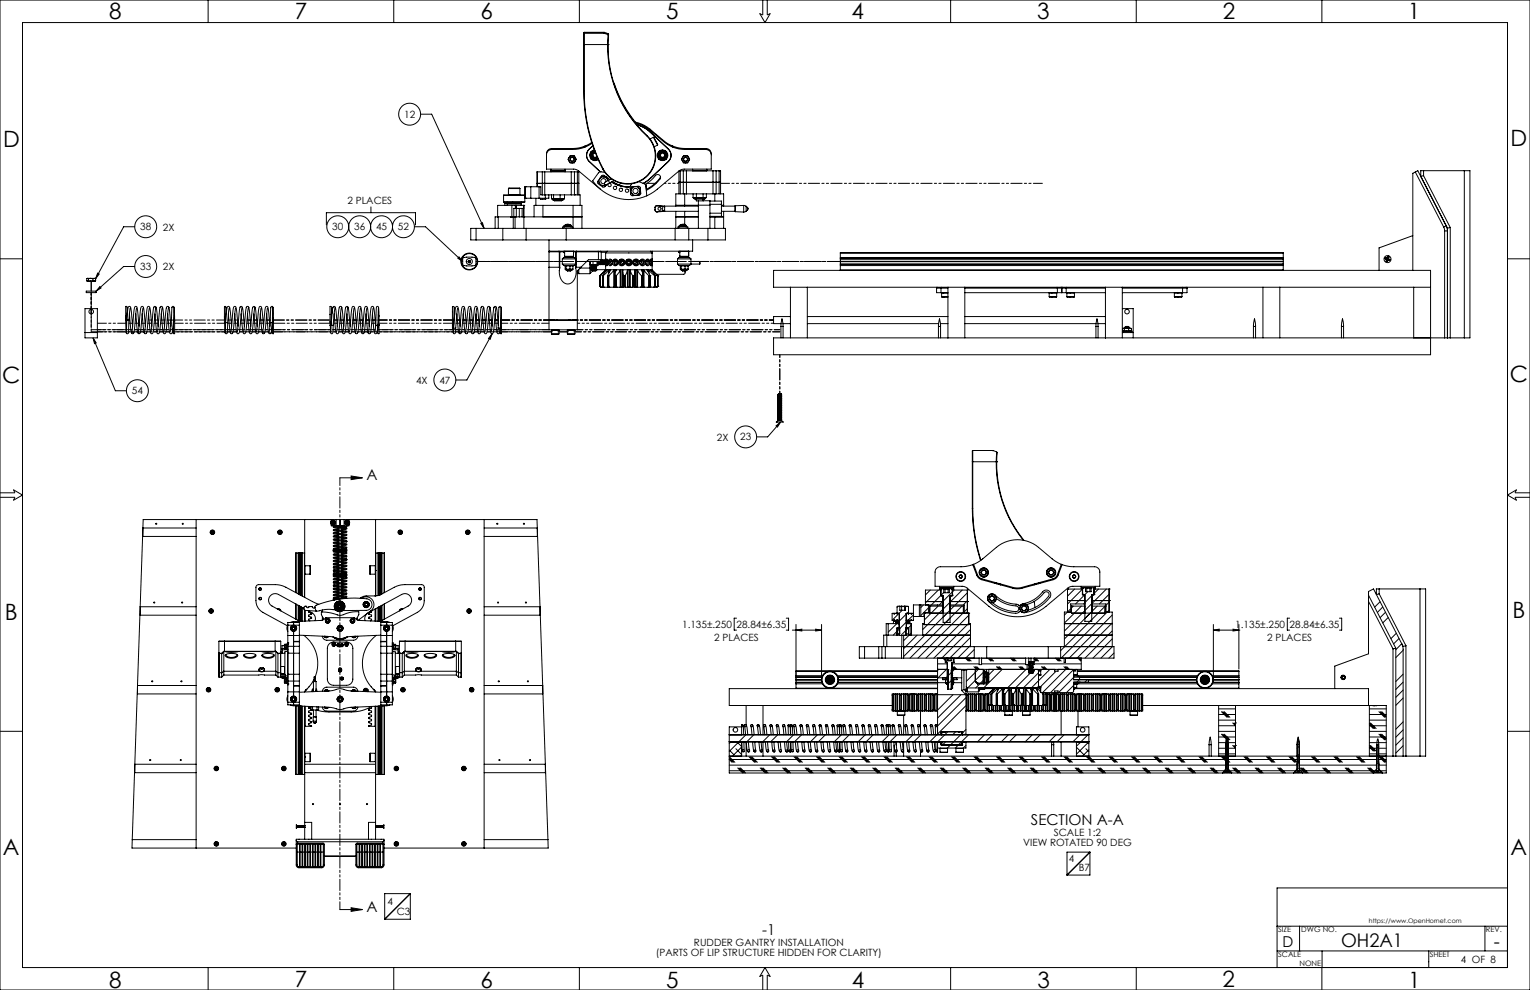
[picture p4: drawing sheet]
<svg xmlns="http://www.w3.org/2000/svg" width="864mm" height="559mm" viewBox="0 0 864 559" stroke-linecap="round" stroke-linejoin="round" font-family="sans-serif">
<defs><g id="words">
<g font-size="12.7">
<text x="62" y="11">8</text>
<text x="166" y="11">7</text>
<text x="271" y="11">6</text>
<text x="376" y="11">5</text>
<text x="481" y="11">4</text>
<text x="585" y="11">3</text>
<text x="690" y="11">2</text>
<text x="795" y="11">1</text>
<text x="2" y="83">D</text>
<text x="853" y="82">D</text>
<text x="852" y="216">C</text>
<text x="1" y="216">C</text>
<text x="3" y="350">B</text>
<text x="854" y="349">B</text>
<text x="2" y="483">A</text>
<text x="853" y="482">A</text>
<text x="62" y="558">8</text>
<text x="166" y="557">7</text>
<text x="271" y="558">6</text>
<text x="376" y="558">5</text>
<text x="481" y="558">4</text>
<text x="586" y="558">3</text>
<text x="690" y="557">2</text>
<text x="795" y="558">1</text>
</g>
<g font-size="10.6">
<text x="757" y="535">OH2A1</text>
<text x="843" y="535">-</text>
</g>
<g font-size="8.5">
<text x="207" y="271">A</text>
<text x="582" y="465">SECTION A-A</text>
<text x="207" y="515">A</text>
<text x="430" y="528">-1</text>
<text x="724" y="535">D</text>
</g>
<g font-size="5.6">
<text x="228" y="66">12</text>
<text x="196" y="115">2 PLACES</text>
<text x="79" y="130">38</text>
<text x="92" y="130">2X</text>
<text x="188" y="130">30</text>
<text x="200" y="130">36</text>
<text x="212" y="130">45</text>
<text x="225" y="130">52</text>
<text x="79" y="152">33</text>
<text x="92" y="153">2X</text>
<text x="235" y="217">4X</text>
<text x="248" y="217">47</text>
<text x="74" y="223">54</text>
<text x="405" y="249">2X</text>
<text x="418" y="249">23</text>
<text x="385" y="354">1.135±.250</text>
<text x="416" y="354">28.84±6.35</text>
<text x="697" y="354">1.135±.250</text>
<text x="728" y="354">28.84±6.35</text>
<text x="403" y="362">2 PLACES</text>
<text x="715" y="362">2 PLACES</text>
<text x="595" y="472">SCALE 1:2</text>
<text x="577" y="477">VIEW ROTATED 90 DEG</text>
<text x="603" y="487">4</text>
<text x="609" y="491">B7</text>
<text x="219" y="511">4</text>
<text x="224" y="516">C3</text>
<text x="370" y="540">(PARTS OF LIP STRUCTURE HIDDEN FOR CLARITY)</text>
<text x="392" y="534">RUDDER GANTRY INSTALLATION</text>
<text x="825" y="544">4 OF 8</text>
</g>
<g font-size="4.2">
<text x="721" y="526">SIZE</text>
<text x="735" y="526">DWG NO.</text>
<text x="839" y="526">REV.</text>
<text x="721" y="540">SCALE</text>
<text x="733" y="545">NONE</text>
<text x="807" y="540">SHEET</text>
</g>
<text font-size="3.5" x="773" y="521">https://www.OpenHornet.com</text>
</g></defs>
<g fill="none" stroke="#000" stroke-width=".56">
<path d="M0 0h864v559h-864zM13 13h838v533h-838zM117 0v13M222 0v13M327 0v13M329 19v6M330 19v33M330 18l-1 1M330 18v1M330 19h11M330 19h-1M330 18h11"/>
<path d="M341 19l2 1M341 19h.1M341 18l2 1M341 18h.1M343 20a69 69 0 0 0 22 57M343 20h.1M343 19h.1M343 19v1M343 20v5M431 0v8h-2l3 5 3-5h-2v-8M537 0v13M641 0v13"/>
<path d="M746 0v13M329 25h14M329 25v27M343 25a69 69 0 0 0 22 51M343 25h.1M329 52a95 95 0 0 0 11 43M329 52h1M330 52a94 94 0 0 0 10 43M347 47a69 69 0 0 0 12 22M237 64h7l29 65M358 69l4 1 3 2 11 8 4 2M359 70l6 2 10 8a19 19 0 0 0 12 4h11a3 3 0 0 1 3 3v8l-16 1-16 12-4 3"/>
<path d="M359 70l7 3 11 11-11-10zM365 77a16 16 0 0 1-1 23 16 16 0 0 1-24-5M365 76a16 16 0 0 1-1 25 16 16 0 0 1-24-6M365 76v1M369 77l2 5M369 77l-2 1M303 97h3M303 97v8M306 97v13M306 97h1M307 97h15M307 97v13"/>
<path d="M311 96h8M311 95v2M319 95v2M322 88h2l1 2-1 2h-2l-1-2zM322 97v13M322 97h2M324 97h2M324 97v13M326 97h1v13M326 97v13M330 83l-5 1h-14a3 3 0 0 0-3 3M330 83h.1"/>
<path d="M330 82v1M333 84a5 5 0 0 0 0 7l6 6M334 90h.1M334 86a2.5 2.5 0 0 0 0 4 2.5 2.5 0 0 0 3 0M334 86l-1 2 1 2h4M334 85v1M334 80l-4 2M334 81a19 19 0 0 1-11 3h-12a3 3 0 0 0-3 3v8l17 1 14 11M335 82l-2 2M335 85a3 3 0 0 0-2 4 3 3 0 0 0 5 1M336 85l-2 1M336 85h-2v1"/>
<path d="M336 86a2 2 0 0 0-2 2 2 2 0 0 0 3 1M336 86a1.6 1.6 0 0 0-2 2 1.6 1.6 0 0 0 3 1M336 87a1.2 1.2 0 0 0-1 0 1.2 1.2 0 0 0 0 2 1.2 1.2 0 0 0 2-1M340 95h.1M341 100l-2 1M341 100l2 1M341 100h-2v1M341 100h1l1 1M341 97h-3l-3 5a25 25 0 0 0 30 9M371 82l-2 1M372 85h.1M372 90h.1"/>
<path d="M372 85v1M372 86a2.5 2.5 0 0 0 1 4 2.5 2.5 0 0 0 3-1M372 86a2.5 2.5 0 0 1 4 0M372 86l-1 2 1 2h3l1-1M372 86v-1h3l1 1M373 100l-3 4-5 3-1-3M376 85v1M376 90h.1M376 86v3M376 86l1 2-1 1M377 91l-10 10-4 3M377 84a5 5 0 0 1 0 7"/>
<path d="M380 82v1M380 83l5 1h13a3 3 0 0 1 3 3M380 83h.1M383 97v12M383 96h1M384 96h2M384 96v13M386 96v13M386 96h1M386 88h2l1 2-1 2h-2l-1-2zM387 96h15M387 96v13"/>
<path d="M391 95v1h8v-1M402 96v13M402 96h2M404 96h2M404 96v13M406 96h1v13M406 96v13M799 97l1-1 17 33M799 97l16 31M799 97l-2 1v55M804 96h-2v4l2-1M804 96h23"/>
<path d="M804 96v3M804 99l15 29M827 96h3v95h-3M827 96v95M209 117v3M284 114h12M284 110v4M284 110h12zM285 115h1M285 115v1M286 114l-1 1M286 115h8"/>
<path d="M286 114v2M287 110h6M287 106h6M287 106v4M287 110h.1M289 116h2M289 116h-8v6M289 116v6M291 116h5M291 116v2M291 118v-2v6M293 118h2"/>
<path d="M293 118h-3v4M293 118v4M293 106v4M293 110h.1M294 114v2M295 118v4M295 118h1M296 116v13M296 116h.1M296 112h1M297 105h.1M297 112h.1"/>
<path d="M297 105l-1 9M297 105h8v5h1M297 105v7M297 112h11M300 105v7M302 112v4M303 104h24M304 105v7M305 112v1h3v-1M306 110h1M306 116h-5v6M306 116h17"/>
<path d="M306 116v6M307 110h15M308 110v2M310 110v2h-2M311 110v2h1M312 112h.1M312 112v1h5M312 112h6M312 112h2M312 110v2M313 113h4M314 112h3"/>
<path d="M316 110v2M316 112h1M316 112h-2M317 112h1M318 112v1M319 112h-1M319 110v2M319 112h-2M322 110h2M323 116h5v13M323 116v13M324 110h3v6"/>
<path d="M338 102v1M338 103l2 2M338 103l1 2h1M339 101l-1 2M342 103a1.5 1.5 0 0 0-1-2 1.5 1.5 0 0 0-2 2 1.5 1.5 0 0 0 2 1M342 104l-2 1M343 101v1M343 102h-1a1 1 0 0 0-1 1 1 1 0 0 0 1 1 1 1 0 0 0 1 0l1-1M343 102l1 1M344 102l-3-3h-1l-3 4 4 3 1-2v1h-2M345 101h.1M345 101l-2 1"/>
<path d="M345 103a11 11 0 0 0 11 2l1-1M346 102l3 2 2-1M347 102l-3 1M355 105h-5l-4-2 5 2 4 1M356 106l5-1 1 5h-6zM357 109l2 1M357 109v1h2M357 105l-1 3 1 1M359 105a2.5 2.5 0 0 0-2 4M359 105l2 1M359 105h1l1 1M361 103l3 1 1 7"/>
<path d="M361 106a2.5 2.5 0 0 1-2 4M361 106l1 2-2 2M364 104l6-5a1.6 1.6 0 0 1 2 0 1.6 1.6 0 0 1 0 2l-2 3-5 3M370 118v1l1 1M370 118l1 1M370 117v1M371 116h-1v1M371 116l-1 1M371 119v1M371 116h.1M371 116h4M371 116l3 1"/>
<path d="M374 117v2M374 117h1M374 119h-3M375 117v2M375 119h-1M375 116v1M375 119h.1M375 119h19M375 116h19M375 119l-4 1M381 116h13M381 119v10"/>
<path d="M383 103h24M386 109v7M386 119v8M387 109h15M387 109h-6v7M391 112h1M391 109v3M392 112h6M392 112h.1M392 112h3M393 112v1h4M393 109v3"/>
<path d="M393 112h2M393 112h-1M394 113v3M394 116h7M394 116v13M395 112h3M397 109v3M397 112h-2M397 112h1M397 113h10v2M397 112v1M398 112h.1"/>
<path d="M399 112h-1M399 109v3M401 113v3M401 115h6M401 116v13M402 109h6v7M403 109v4M407 115v5M407 116h1M407 119h8M407 116h8M408 119v10"/>
<path d="M415 119h.1M415 116v3M415 116h.1M415 119l5 1M420 116h1M420 116v4M420 116h-5M421 119l-1 1M421 116v3M421 116l1 1M422 117v2M422 119h-1"/>
<path d="M76 128h-6l-16 29M184 127v-7h51v7M234 128h6l21 20M269 129h-3v6h3M269 129v6M269 135h15M269 129h15M271 126h1l1 3zM281 122h8M281 122h-2v7M281 122v7M284 135h13"/>
<path d="M284 129h13M284 129v6M288 122l3 1M289 122h1M290 123v6M290 122h1M291 122v7M291 122h2M293 122h2M295 122h33M296 122h.1M297 135h94"/>
<path d="M297 129h23M297 129v6M310 135v7h81v-7M318 129v-1h5v1M318 128h1M318 127h5M318 128h5M318 127v1M319 127h-1M319 127h3M319 127h.1M320 129h61"/>
<path d="M320 129v6M320 127h.1M320 127h-1M320 127h1M321 127h.1M321 127h1M322 127h.1M322 127h1M323 128h-1M323 127v1M381 129h8M381 129v6"/>
<path d="M381 122h13M383 129v-1h5v1M383 128h1M383 127h4M383 128h4M383 127v1M384 127h-1M384 127h3M384 127h.1M385 127h-1M385 127h.1M385 127h1"/>
<path d="M386 127h.1M386 127h1M387 127h.1M387 128h.1M387 127v1M389 129h11M389 129v6M391 135h9M400 129h9v6h-9M400 129v6M401 122h7M401 120h6"/>
<path d="M403 122v7M407 120v2h-6M797 133l-19 7v13M815 128v2M815 128h1a1.9 1.9 0 0 1 1 2h-2M815 130v61M817 129v62M819 128l-2 1M819 128v63M0 146h13M49 157v2M49 159h.1"/>
<path d="M49 157h.1M49 159h2M49 157h1M49 157h2M50 159h1M50 159h-1M50 157v2M51 159h2M51 157h1M51 157h2M51 157h-1M52 159h-1"/>
<path d="M52 159h1M52 157v2M53 157h1M53 157h-1M54 159h-1M54 157v2M55 154l1 1-2 2zM76 150h-6l-16 14M259 145l2 3-3-2zM261 146l2-1h5l1 5h-3h-4zM264 148a.7 .7 0 0 0 1 0 .7 .7 0 0 0 1 0M266 148h-1"/>
<path d="M310 142v44h16v-33l6-6h7M310 142h6M310 151h6M310 142h.1M316 153h.1M316 151h.1M316 151a6 6 0 0 0 5 9 7 7 0 0 0 4-9M316 142h2M316 142v9M317 149h8l-1 1h-6zM317 146l1-1h6l1 1zM317 146v3"/>
<path d="M318 142l1 1M318 142h1M319 145h5M319 150h5M319 142h5M319 142v3M319 142h.1M319 152h.1M319 150v2M319 150h.1M319 152h1h3M319 145h.1"/>
<path d="M319 152h2M319 150h1M320 150h2M320 152h1M320 152h-1M320 150v2M320 150h-1M320 153h.1M320 152v1M321 152h2M321 152l-1 1M322 152h1"/>
<path d="M322 150h1M322 150v2M322 152h-1M322 153h-2M322 153h.1M322 152v1M323 152h.1M323 150h.1M323 145h.1M323 150v2M324 142h.1M324 142h1"/>
<path d="M324 142v3M325 142v9M325 142h14M325 151h3M325 151h.1M326 153l1 1M327 152v2M327 154h6M333 148v6M333 149l1 1M333 149v1M333 150h.1"/>
<path d="M333 148v1M333 150h4M333 150h1M333 148h.1M334 152h.1M334 150v4h-1M334 151h-7M334 150h2M334 151h.1M334 150h.1M334 153h.1M334 150v1"/>
<path d="M334 152v1M334 151v1M335 150h-1M335 149l-1 1M335 149l1 1M335 148v1M336 150h1M336 153h-2M336 152h-2M336 151h-2M336 150h-2M336 152h1"/>
<path d="M336 151h1M336 151l-2 1M336 153h1M336 150h.1M336 150v1M336 151h.1M336 152h.1M336 152v1M337 152h-1M337 151h-1M337 150l-1 1M337 152l-1 1"/>
<path d="M337 152h5M337 153h-3M337 153h.1M337 152h.1M337 152l-3 1M337 152h-3M337 151l-3 1M337 151h-3M337 150h-3M337 150l-3 1M337 150h.1M337 151h.1"/>
<path d="M337 151v1M337 149l-1 1M337 148v1M337 149v1M337 148h1M338 150h-1M338 142v5M338 149h.1M338 148v1M338 148l-1 2M338 148v1zM338 148l1 1"/>
<path d="M339 149h-1M339 149h.1M339 148v1zM339 156h.1M339 156v6M339 148v1M339 142h.1M339 147h.1M339 147h1M339 149h1M339 147l1 2M339 142v6l-8-1"/>
<path d="M339 142h3M340 147v2M340 149h.1M340 147h.1M340 156h.1M340 156v6M340 147l1 2M341 149h-1M341 147h-1M341 147v2M341 147h.1M341 149h.1"/>
<path d="M341 147l1 2M341 147h1M341 149h1M342 147v2M342 149h.1M342 147h.1M342 152h.1M342 143v9M342 152l-3 4M342 153l-3 3M342 153h.1M342 152v1"/>
<path d="M342 146l1 2v2l-1-1zM342 153l-2 3M343 152h1M343 152l-1 1M343 152h.1M343 142l-1 1M343 147v3M343 156h.1M343 156v6M343 156h1M344 156h.1M344 156v6"/>
<path d="M344 153l-4 3M344 153v1M344 147a1.6 1.6 0 0 1 2 1 1.6 1.6 0 0 1-2 2l-1-2zM344 152v1M345 153l-2 3M345 152h2M345 152v1M345 147v1v1M346 148l-1-1a1.3 1.3 0 0 0-1 1 1.3 1.3 0 0 0 1 1h1M346 153l-2 3M346 153v9M347 152l-1 1"/>
<path d="M347 152v10M347 156h1M347 156v6M348 152l-1 4M348 152h3M348 152v1M348 156h.1M348 156v6M348 147a1.4 1.4 0 0 0-1 1 1.4 1.4 0 0 0 1 1M349 148h-1l1 1M350 153l-2 3M350 153v9"/>
<path d="M351 152l-1 1M351 152v10M351 152l1 4M351 152h4M352 153v9M352 147a1.3 1.3 0 0 0-2 1 1.3 1.3 0 0 0 2 1M352 156h.1M352 156v6M352 156h1M353 156h.1M353 156v6M354 153l-1 3"/>
<path d="M354 153v9M355 152l-1 1M355 152v10M355 152l1 1M355 152h4M356 153l1 3M356 153v9M357 156h1M357 156h.1M357 156v6M358 156h.1M358 156v6"/>
<path d="M358 147a1.3 1.3 0 0 1 2 1 1.3 1.3 0 0 1-2 1M358 153v9M359 152l-1 4M359 152v10M359 152l1 1M359 152h3M360 153l2 3M360 153v9M361 147l1 1-1 1M362 147a1.4 1.4 0 0 1 1 1 1.4 1.4 0 0 1-1 1M362 156h1M362 156h.1"/>
<path d="M362 156v6M362 152l1 4M362 152v1M363 156h.1M363 155v7M363 152h2M363 152l1 1M363 152v10M364 153l2 3M364 153v9M364 148l1 1a1.3 1.3 0 0 0 1-1 1.3 1.3 0 0 0-1-1l-1 1M365 147v1v1"/>
<path d="M365 147a1.6 1.6 0 0 1 2 0 1.6 1.6 0 0 1 0 2h-1a1.3 1.3 0 0 1-1 1 1.3 1.3 0 0 1-1-2zM365 152v1M365 153l2 3M366 152h1M366 152v1M366 153l3 3M366 153v1M366 156h.1M366 156v6M366 156h1M367 156h.1M367 156v6"/>
<path d="M367 147v3M367 142l1 1h-26M367 146l1 2-1 2v-2zM367 152l3 4M367 152h.1M368 152h.1M368 152v1M368 153l3 3M368 153h.1M368 146v4M368 152l3 4M368 142v10"/>
<path d="M369 156h.1M369 156v6M369 156h1M370 156h.1M370 156v6M371 156v6M371 156h.1M382 149h8M382 146h8M382 146l1-1h6l1 1M382 149l1 1h6l1-1M382 146v3"/>
<path d="M383 142l1 1M383 142h1M384 145h.1M384 144v1M384 145h5M384 150h5M384 142h5M384 142v3M384 142h.1M384 152h.1M384 150v2M384 150h.1"/>
<path d="M384 152h1h3M384 152h2M384 150h3M385 150h-1M385 153h.1M385 152v1M386 152h2M386 152l-1 1M387 153v1l-1 1h-15M387 152h1M387 150h1M387 150v2"/>
<path d="M387 152h-1M387 153h-2M387 153h.1M387 152v1M388 152h.1M388 150h.1M388 145h.1M388 150v2M389 142h.1M389 145h.1M389 142v3M390 149h5"/>
<path d="M390 148h5M390 146v3M395 148v1M395 148h.1M395 149h.1M474 152v1M474 143h250M474 146h250M474 149h250M474 148h250M474 152h250M474 145h250"/>
<path d="M474 143v9M474 150h250M474 147h250M724 152v1M724 143v9M782 146h.1M782 146h1M782 146l1 1M782 147l1 1M782 147h.1M783 146h.1M783 147h.1"/>
<path d="M783 147h-1M783 146v1M783 148h.1M783 147v1M783 145v1M783 145h.1M783 147h1M783 145h1M784 146h.1M784 147h.1M784 145v1M784 145h.1"/>
<path d="M784 146v1M851 146h13M48 174h7v17h-7zM49 164h5v1h-5zM56 162l1 1-3 1zM72 173v3M73 177l1 11h1h1M73 174v7M77 177l1 11 1-14 1-1a1.8 1.8 0 0 1 1 3l1 8M77 174l-2 14M80 177l1 11M81 174l-2 14"/>
<path d="M84 174l-1 11a2.3 2.3 0 0 1-1 3h-1M88 174l-1 9a6 6 0 0 1-1 5l-1-1-1-10M88 173l1 11M88 174v-1a1.5 1.5 0 0 0-2 1 1.5 1.5 0 0 0 0 1l-1 12M90 174l1-1 1 1M90 173l-1 14M92 173l1 11M92 174l-2 14a.8 .8 0 0 1-1 0 .8 .8 0 0 1-1-1l-1-10M94 173l-2 14M95 177l1 11h1l1-7M95 174h.1M95 174l-1 14a.8 .8 0 0 1-1 0 .8 .8 0 0 1-1 0l-1-11"/>
<path d="M95 173l1 11M95 174v-1l-1 1M97 174l1-1v1v7M97 173v8M98 173l1 8M127 173v9l1-8M127 179h.1M127 173l1 1M128 173v3M129 177l1 11M129 174v8M133 177v8a2.4 2.4 0 0 0 2 3v-1l2-13-1-1a20 20 0 0 0-2 10v4"/>
<path d="M133 174l-2 14h-1M137 173l1 11M139 174v-1h1l-1 15a.8 .8 0 0 1-1 0 .8 .8 0 0 1-1-1l-1-10M139 173l-1 14M140 173l2 11M143 173l-2 14M144 174h.1M144 174l-2 14a.7 .7 0 0 1-1 0l-1-11M144 173l1 11M144 174l-1-1v1M147 177l1 11M147 174l-1 13-1 1a2 2 0 0 1-1-2l-1-9"/>
<path d="M151 177l1 11 1-6M151 174l-2 14M153 174v8M154 174v8M154 174l-1-1v1M154 173v7M154 180v2M186 177v1M187 174v9M187 177a3 3 0 0 0 0-4l-1 11 1-1M189 174l-1 10M189 173l1 11"/>
<path d="M189 174v-1a1.4 1.4 0 0 0-1 1 1.4 1.4 0 0 0 0 1l-1 8M192 173l-2 14M193 173l1 11M193 174l-2 13a.9 .9 0 0 1-1 1 .9 .9 0 0 1 0-1l-1-10M193 174l-1-1-1 1M195 174l1-1-1 15a.7 .7 0 0 1-1 0 .7 .7 0 0 1-1 0l-1-11M195 173l-1 14M196 174h.1M196 173l2 11M199 177l1 10 1 1h1M200 174l-1 10a4 4 0 0 1-1 4 24 24 0 0 1-2-11M203 177l1 11"/>
<path d="M203 174l-1 14M207 177l1 11M207 174l-2 14M210 177l1 8a3 3 0 0 0 1 3 5 5 0 0 0 1-4M211 174l-2 14M214 174l-1 10M214 179v-5l-1-1-1 1v9M214 178v5M255 176h.1M256 174v11M256 174l1 3M256 174v-1h-1v12h1"/>
<path d="M258 177l1 11M258 174l-1 11M261 177l2 11 1-14a.8 .8 0 0 1 1-1 .8 .8 0 0 1 1 1l1 10M262 174l-2 14M265 177l1 11M266 174l-2 14M269 174l-2 14M272 174v-1l1 1M272 173l-2 14M273 174l-1 9a6 6 0 0 1-2 5v-1l-1-10M273 174l1 10M275 174l1-1 1 1"/>
<path d="M275 173l-1 14M276 174l-1 8a8 8 0 0 1-1 6 1.8 1.8 0 0 1-1-2l-1-9M277 173l1 11M279 173l-2 14M280 177v1a24 24 0 0 0 1 10h1v-3M280 173l1 11M280 174l-2 14a.8 .8 0 0 1-1-1l-1-10M280 174v-1l-1 1M282 173l-1 12h1M282 174v-1l1 1M283 174l-1 11M283 174v3"/>
<path d="M283 177v8M339 162h.1M339 162h1M340 162h.1M340 162h1M341 162h2M343 162h.1M343 162h1M344 162h.1M344 162h2M346 162h1M347 162h.1"/>
<path d="M347 162h1M348 162h.1M348 162h2M350 162h1M351 162h.1M351 162h1M352 162h.1M352 162h1M353 162h.1M353 162h1M354 162h1M355 162h.1"/>
<path d="M355 162h1M356 162h1M357 162h1M357 162h.1M358 162h.1M358 162h1M359 162h.1M359 162h1M360 162h2M362 162h1M362 162h.1M363 162h.1"/>
<path d="M363 162h1M364 162h2M366 162h1M366 162h.1M367 162h2M367 162h.1M369 162h.1M369 162h1M369 162h2M370 162h.1M370 162h-1M371 162h.1"/>
<path d="M446 179h-9v4h4M446 162v29M456 179h79M456 162v29M529 162v3h6M529 162v1h6M531 162v3M531 165h4M531 167h4M531 167l4 1M531 165v2M532 165h-1"/>
<path d="M535 162v29M545 179h79M545 165h79M545 163h79M545 162v29M592 165h4M592 167h4M592 165v2M592 165h.1M596 165h.1M596 165v2M597 162v3"/>
<path d="M599 162v1l1-1M599 162v3M602 162v3M602 165h4M602 167h4M602 165v2M602 165h.1M606 165h.1M606 165v2M624 162v29M633 174h7v17M633 162v29"/>
<path d="M663 165h4M663 167h4M663 165v2M663 165h.1M667 165h.1M667 165v2M667 162v3M670 162v1h-37M670 162v3h-37M713 162v29M722 162v29M798 162v29"/>
<path d="M807 162h-370v-9h370v47h-370v-9h378M48 188h7M53 191l1 3h-1zM53 191l12 30h6M71 180h.1M71 181v-8h1v8M71 181v7M71 181h1M72 181v-7l1-1a1.4 1.4 0 0 1 1 2l1 9M72 181l-1 7M72 181h1M73 181l-1 7h-1"/>
<path d="M74 188h.1M78 188h1M78 184v-7a4 4 0 0 0-1-4l-1 2-2 13M86 184l-1-8a2.1 2.1 0 0 0-1-3l-1 1-2 14M97 181l-1 6M97 181h1M98 186v2M98 181v7M98 181h1M99 181h.1M99 181v7h-1M127 182l1-7a1.1 1.1 0 0 1 1-2 1.1 1.1 0 0 1 1 2l1 9"/>
<path d="M127 182v6v-6M127 182h2M127 182h.1M129 182l-1 6h-1M134 184v-8a2 2 0 0 0-2-3v1l-2 14M148 188h.1M149 184l-1-10-1-1a2 2 0 0 0-1 3l-1 11M149 188h-1M152 184v-7a4 4 0 0 0-1-4l-1 2-2 13M153 182h1M154 182l-1 3a2 2 0 0 1-1 3M154 182l-1 6v-2"/>
<path d="M154 182v6h-1M154 182h.1M187 183v4M187 183l1 1M187 183h.1M188 184l-1 4-1-4M201 184v-7a4 4 0 0 0-1-4h-1v2l-2 12M204 188h1h1M205 184l-1-7a4 4 0 0 0-1-4l-1 2-1 13M208 188h1M208 184v-7a2.6 2.6 0 0 0-2-4v1l-2 14M212 184l-1-10a1 1 0 0 0-1-1 1 1 0 0 0-1 1l-1 14"/>
<path d="M212 183v4M212 183l1 1M213 183v4M214 184v4h-1v-1M214 183h-1l1 1M214 183v1M256 185v3h1M256 185v3M256 185h1M257 185v3M259 187h.1M260 184l-2-11a1.2 1.2 0 0 0-1 0 1.2 1.2 0 0 0 0 2l-1 10"/>
<path d="M260 187v1h-1M263 184v-7a4 4 0 0 0-1-4l-1 2-2 13M264 188h-1M270 184v-7a3 3 0 0 0-1-4l-1 2-2 13h1h1M278 188l-14 26h-7M278 188l-1 4-1-1zM281 185v2M282 187v1M282 185v3M283 185v3h-1M283 185h-1h1M283 185h.1"/>
<path d="M310 181h16M311 186h4M311 188h4M311 186v2M311 186h.1M312 181h.1M313 181h-1M314 181h.1M315 186h.1M315 186v2M320 186h4M320 188h4"/>
<path d="M320 186v2M320 186h.1M321 181h.1M322 181h-1M323 181h.1M324 186h.1M324 186v2M441 184v-4l1 4M441 184h1M441 184v7M442 183h4M442 184v7"/>
<path d="M456 183h74M530 184v-4l1 4M530 184h1M530 184v7M531 183h4M531 184v7M545 183h74M619 184v-4l1 4M619 184h1M619 184v7M620 183h4M620 184v7"/>
<path d="M633 187h6v1M633 188h7M634 185v2M634 185h.1M634 185h1M634 185h2M635 187h2M635 187h-1M635 185v2M635 185h.1M636 185h1M636 185h2"/>
<path d="M636 185h-1M637 184l-2 1M637 185h-2M637 185h-1M637 185h.1M637 184v1M637 184h.1M637 187h2M637 185v2M638 185h1M638 185h-1M639 187h-1"/>
<path d="M639 185v2M707 184l1-4 1 4M707 184h2M707 184v7M709 184v7M757 184l1-4v4M757 184h1M757 184v7M758 184v7M815 191h2M817 191h2M819 191h8"/>
<path d="M439 237h2M439 237l-1 1h4l-1-1M439 223h.1M439 224h.1M439 225h.1M439 226h.1M439 226v1M439 227h.1M439 228h.1M439 228v1M439 229h.1M439 230h.1"/>
<path d="M439 230v1M439 231h.1M439 232h.1M439 233h.1M439 234h.1M439 235h.1M439 236h.1M439 237h.1M439 223v1M439 227v1M439 234v1M439 236v1"/>
<path d="M439 225v1M439 229v1M439 231v1M439 233v1M439 235v1M441 238l-8 9h-6M441 223h.1M441 224h.1M441 225h.1M441 226h.1M441 227h.1M441 228h.1"/>
<path d="M441 228v1M441 229h.1M441 230h.1M441 231h.1M441 232h.1M441 232v1M441 233h.1M441 234h.1M441 234v1M441 235h.1M441 236h.1M441 236v1"/>
<path d="M441 237h.1M441 223h-2M441 223l-2 1M441 224h-2M441 225h-2M441 225l-2 1M441 226h-2M441 227h-2M441 227l-2 1M441 228h-2M441 228l-2 1M441 229h-2"/>
<path d="M441 230h-2M441 231h-2M441 232h-2M441 232l-2 1M441 233h-2M441 234h-2M441 234l-2 1M441 235h-2M441 236h-2M441 236l-2 1M441 237h-2M441 226l-2 1"/>
<path d="M441 230l-2 1M441 226v1M441 230v1M441 222l-2 1M441 222v1M441 224l-2 1M441 229l-2 1M441 231l-2 1M441 233l-2 1M441 235l-2 1M441 224v1M441 231v1"/>
<path d="M441 233v1M441 235v1M441 223v1M441 225v1M441 227v1M441 229v1M438 240l3-2-2 3zM549 254v33M549 254v7M549 254h11M560 254l3 1M560 254h.1"/>
<path d="M563 255l-1 6M563 255h.1M563 255v6M0 278h8v-2l5 3-5 3v-1h-8M192 270h13M198 269l7 1-7 1zM549 261v26M549 261h14M562 261a69 69 0 0 0 16 44M562 261h.1M563 261a69 69 0 0 0 15 44M563 261h.1"/>
<path d="M864 278h-9l1-2-5 3 5 3-1-1h9M111 298h-30v5h30M111 293v186M120 300h.1M158 300h.1M172 293v44M187 295v1M187 296v1h1M187 293v1M187 296h1M188 294l-1 1M188 294h1"/>
<path d="M188 295v1v-1h-1h1M188 297h.1M188 297h8M188 295h.1M188 299l7 1M188 297v1h7M188 297h2a7 7 0 0 1 6 1l-3 1M188 299l8 1-3 1M189 299l-1 1M189 294v1M189 295l-1 1M190 293v4h1"/>
<path d="M191 299h-3M191 300v1h-1M191 298v1h-1M191 297h.1M192 293h.1M192 293h-111l-6 181M192 293v4M192 293h111l2 49M193 297v1M193 298v1M194 298h-1M194 293v4h-1"/>
<path d="M195 295v1M195 296h1M196 297h.1M196 297h-3M196 294l-1 1M196 294h1M196 295v1l-1-1h1h-1h1M196 295h.1M197 294v1M197 296v1h-1M197 293v1M197 295l-1 1"/>
<path d="M212 293v43M226 300h.1M264 300h.1M273 298h30v5h-30M273 293v186M549 287a96 96 0 0 0 4 29M549 287h.1M549 287a95 95 0 0 0 5 29M119 300l1 1M120 301h.1M120 300h-1M120 300v1"/>
<path d="M158 300v1M158 301h.1M167 312h.1M167 312v23M167 312h5M168 312v23M169 312v23M169 312v24M170 312v24M171 312v24M172 312h.1M172 312v25"/>
<path d="M172 319h.1M172 319v5M172 319h3M175 319v5M188 311h1M188 311h.1M188 311h7M188 311l1 1h6M188 319l7 1M188 309h7M188 310h1l7 1M188 310h1"/>
<path d="M188 308l1 1M188 318l8 1-3 1M188 320l1 1h6M188 318l1 1M189 310l-1 1M189 308h.1M189 318h.1M189 304l7 1M189 315h7M189 306l7 1-3 1M189 303h7M189 313l7 1"/>
<path d="M189 316l2 1a5 5 0 0 1 5 1h-3M189 310h6l1 1M189 311h.1M189 311l7 1M189 311h6M191 308h-3l8 1-3 1v-1M191 302l-3 1 8 1-1-1M191 300l-3 1 8 1-7-1M191 309l-3 1M191 307v1h-1M191 305v1h-1M191 306h-3l7 1"/>
<path d="M191 303v2h-1M191 302v1h-1M191 304l-3 1 7 1M191 316l-3 1 7 1M191 318h-3M191 315h-1M191 313h-1M191 314l-3 1 7 1M191 312l-3 1 7 1M191 320h-3l8 1-3 1M191 318h-1M191 317h-1"/>
<path d="M191 309v1M191 310v1M191 311h.1M191 312v1M191 314v1M191 316v1M191 317v2M191 319v1M193 300v1M193 302v1M193 304v1M193 305v2"/>
<path d="M193 307v1M193 310v1M193 311v1M193 319v1M194 302h-1M194 300h-1M194 309h-1M194 306h-1M194 307h-1M194 304h-1M194 316h-1v1M194 318h-1v1"/>
<path d="M194 314h-1v1M194 312h-1v1M194 319h-1M195 306h.1M195 305v1M195 316h.1M195 315v1M195 311h1M195 311h.1M195 314h.1M195 312v1M196 311h-3"/>
<path d="M196 311h.1M196 302l-3 1M196 306h-3M196 304h-3M196 314l-3 1M196 312l-3 1M196 316h-3M209 319v5M209 319h3M212 319h.1M212 319v5M212 312h.1"/>
<path d="M212 312h5M213 312v24M214 312v24M215 312v24M215 312v23M216 312v23M217 312v23M225 300l1 1M226 300h-1M226 301h.1M226 300v1M264 300v1"/>
<path d="M264 301h.1M549 319l3 6 1 2 21 5 21-5 2-2 3-6M549 319l-5 1h-13a3 3 0 0 0-3 3v8h16l14 11a25 25 0 0 0 32 0l14-11h17v-8a3 3 0 0 0-3-3h-14l-4-1M550 319l4-3 8-7a18 18 0 0 1 24 0l9 7 4 3M550 319l2 6 1 1 21 6 21-6 2-1 2-6M550 319h-1M599 319h1M172 324h.1M172 324h3M188 324l8 1h-3M188 324l1 1M188 324h8h-6z"/>
<path d="M188 331l7 1M188 324h.1M188 329l7 1M188 328l1 1M188 328l8 2h-3M188 330l8 1-3 1M188 324h1M188 330v1M188 326h8h-1M189 322h-1l1 1h6M189 324h.1M189 332h-1v1h7"/>
<path d="M189 339h-1M189 325h.1M189 337l-1 1h1M189 337h.1M189 325h-1l1 1M189 327a8 8 0 0 1 7 1l-3 1M189 336l7 1M189 325h6M189 337h-1M189 337l7 1M189 325l7 1M191 321l-3 1 8 1-3 1"/>
<path d="M191 323l-3 1M191 322h-1M191 320h-1M191 326l-3 1 7 1M191 328h-3M191 330l-1 1M191 332h-3l8 1-3 1M191 330h-3M191 329h-1M191 327h-1M191 335l-3 1 7 1M191 333l-3 1 8 1-7-1"/>
<path d="M191 332h-1M191 335v1h-1M191 337h-2M191 333v1h-1M191 321v1M191 323v1M191 324h.1M191 325h.1M191 326v1M191 328v1M191 329v2M191 331v1"/>
<path d="M191 337v1M191 338h.1M191 338h-3l1 1M192 338h-4M193 337v1l3-1M193 321v1M193 323v1M193 324h.1M193 325h.1M193 326v1M193 328v1M193 330v1"/>
<path d="M193 331v2M193 333v1M193 335v1M194 323h-1M194 321h-1M194 326h-1M194 328h-1M194 331l-1 1M194 330h-1M194 333h-1M194 337h-1M194 335h-1"/>
<path d="M195 326h.1M196 335l-3 1M196 326l-3 1M204 338a4 4 0 0 1 6 1 4 4 0 0 1-1 6l-7 5M209 324h3M212 322h.1M212 324h.1M215 335l10-5h13l1 1v8a8 8 0 0 1-3 7l-14 7M215 335l-3 1-6 1-3 1M522 340h10M525 333l-3 3M530 333l-8 7"/>
<path d="M530 332h8M530 331v2h1M531 333h.1M531 333h-9v8M531 336l-5 5M531 336h.1M531 333v3h1v15h4v-15h2v-3M532 336v5M532 339l-2 2M533 332h.1M533 332l-2 1M533 332v3h3v-3"/>
<path d="M533 334l-2 2M533 332h2M533 332v3M535 332h1M535 332v3M536 332h1M536 332h.1M536 340h10M536 336v5M537 332h.1M537 332l1 1M538 336h.1"/>
<path d="M538 333h.1M538 336h-1M538 334l-6 5M538 333h8M538 331v2M539 333l-1 1M541 325l1 1M542 325h-1M542 325h1M542 326h1M543 325h.1M543 333l-22 22"/>
<path d="M543 325v1M546 340h.1M546 333h.1M546 333v13M546 335l-7 6M546 339l-2 2M554 323l1 1M555 322l-1 1M555 322h1M555 324h1M556 322l1 1M557 323l-1 1"/>
<path d="M558 336l3-1a35 35 0 0 0 14 7l1-1a28 28 0 0 0 14-8 2.6 2.6 0 0 1 3 1 2.6 2.6 0 0 1 0 3 18 18 0 0 1-16 9l-1-1-1 1a19 19 0 0 1-18-8zM559 338l1 1M559 337v1M560 336l-1 1M560 336l1 1M561 339h-1M561 337v2M561 329h1M562 329l1 1M562 338a23 23 0 0 0 12 4l1 2-1 1a19 19 0 0 1-14-5M564 329v1M564 330h1"/>
<path d="M565 330h.1M584 340v3M584 330h.1M585 329h.1M585 329v1M586 329v1M587 329h.1M592 323l1 1M593 322l-1 1M593 322h1M593 324h1M594 322l1 1"/>
<path d="M595 323l-1 1M603 339h9M603 332h.1M603 339h.1M603 332v13M603 332h8M605 325l1 1M606 325h-1M606 325h1M606 326h1M607 332l-4 4M607 325h.1"/>
<path d="M607 325v1M610 332h1M610 331v1M611 332h.1M611 335h.1M611 335v1M611 332v4h1v15h4v-15h2v-4M611 332h2M612 332l-9 9M612 336v5M613 332h.1M613 332v2h3v-2"/>
<path d="M613 332h2M613 332v2M614 334l-7 7M615 332h1M615 332v2M616 332h1M616 332h.1M616 336l-4 4M616 339h10M616 336v5M617 332h.1M617 332h1"/>
<path d="M618 335h.1M618 332h.1M618 335l-1 1M618 335l-2 1M618 332h8M618 331v1M620 332l-2 3M624 332l-23 24M626 332h.1M626 339h.1M626 332v13M626 335l-5 6"/>
<path d="M626 340l-2 2M772 336l16 30M772 339l14 27M778 332h-1v4l1-1M778 332v3M778 332h24M778 335l16 29M779 340l-3 3M802 332h3v95h-3M802 332v95M111 342h-32v5h32M119 345h.1"/>
<path d="M119 344v1M119 344h.1M119 344l1 1M120 345h.1M120 345h-1M157 344h1l1 1M157 344h1v1M162 359v6h7M162 353v-2h7v2M162 353v1v2M162 353v6M162 359h7"/>
<path d="M162 353h7M164 351l17-1 3-1h16l3 1 17 1M165 355h1M165 354v1M166 354h-1M166 354h.1M166 359v6M166 351v2M166 359v3h3M166 353h.1M166 356v3M166 354v1"/>
<path d="M166 355h.1M167 341v9M168 342v8M169 342v8M169 359v3M169 359h17a13 13 0 0 0 9 1l20-1M169 353v6M169 342v9M170 342v9M170 343v8M171 343v8M172 343l-15-7a4 4 0 0 0-5 1 4 4 0 0 0 2 5l15 9"/>
<path d="M172 359a20 20 0 0 1 6 23M172 344v7M172 345v6M172 345h6M174 345l2 1a4 4 0 0 1 2 4M174 345v1h2M176 347h-2v1h2M176 349l-2 1h1M176 346v1M176 348v1M176 346h.1M176 349h.1"/>
<path d="M176 347h.1M178 343v-1a49 49 0 0 1 31-3 3 3 0 0 1 1 3 3 3 0 0 1-3 3h-13M178 343h-1l-1-1h-1a.8 .8 0 0 1-1 1 .8 .8 0 0 1-1-1l-1 1v1v1M178 343v2M180 341l-19-10-5-1h-11l-1 2v7a8 8 0 0 0 4 7l14 7M182 359a2.6 2.6 0 0 0 2 2h15a2.6 2.6 0 0 0 3-2M182 348v2v-1M182 344v1M183 350l-2-3v-2l5 1 6 1 6-1 5-1v2l-2 3M183 359a1.3 1.3 0 0 0 1 1 1.3 1.3 0 0 0 1-1 1.2 1.2 0 0 1-1 1 1.2 1.2 0 0 1-1-1zM183 359a1.1 1.1 0 0 0 2 0M184 359h.1"/>
<path d="M184 350v1M184 351h1M185 359h-1M185 350h-1M185 350h.1M185 350l1 1M186 351h-1M188 360a6 6 0 0 0 8 0M189 344h-4l-7 1M191 343h1M191 342h.1M191 342v1"/>
<path d="M191 354v1M191 355h1M192 341l-1 1M192 341v1M192 354h1M192 354h-1M192 343h.1M192 342v1M193 354v1M193 355h-1M198 351h1M198 350v1"/>
<path d="M199 350h-1M199 350h1M199 359h1M200 351h-1M200 350v1M200 359h.1M201 359a1.2 1.2 0 0 1-1 1 1.2 1.2 0 0 1-1-1 1.2 1.2 0 0 0 1 1 1.2 1.2 0 0 0 1-1 1.1 1.1 0 0 1-2 0M201 349l1 1M206 342h1M206 341v1M207 340l1 1M207 340l-1 1"/>
<path d="M207 346a4 4 0 0 0-1 4M207 342h.1M208 341l-1 1M208 346l19-10a4 4 0 0 1 5 1 4 4 0 0 1-2 5l-15 9M208 349h.1M208 347h.1M208 346v1M208 346h.1M208 349l2 1h-1M208 347h2v1h-2M208 348v1M210 345v1h-2"/>
<path d="M212 344v7M212 359a20 20 0 0 0-2 29l2 3M213 343v8M214 343v8M214 342v9M215 342v9M215 353v-2h6v2M215 359v3M215 359h6M215 353h6M215 353v6M215 342v8"/>
<path d="M216 342v8M217 341v9M217 341v8M217 354v1M217 355h1M218 354h-1M218 354h1M218 359v6M218 351v2M218 359v3h-3M218 353h.1M218 356v3"/>
<path d="M219 354v1M219 355h-1M221 359v6h-6M221 353l1 1-1 2M221 353v6M227 344h-1v1M227 344h-1l-1 1M264 345h.1M264 345h1M265 345h.1M265 344h.1M265 344l-1 1"/>
<path d="M265 344v1M273 342h32M305 343l4 131M305 342v5h-32M416 349h-2v7h2M444 349h1v7h-1M447 356h17M449 356l4-1v1zM449 352v36M460 355l4 1h-4zM464 352v30M500 358h1"/>
<path d="M500 358h-1v7M501 358v7M501 352h-1v6M501 352h7M501 352v6M501 358h6M502 352h-1M504 350h1M504 351h2M504 351v1M505 350h.1M505 346h.1"/>
<path d="M505 346h-1v4M505 346h1M505 350h3M506 350l-2 1M506 351h2M506 350v2M506 346h1M506 346v1l1-1M506 350h1M506 354h.1M506 354v4M506 354h2v4h-2"/>
<path d="M507 346h1M507 358h1M507 358h.1M507 342l-1 1M507 351l-6 6M508 346l-4 4M508 350l-1 4M508 350h.1M508 346h.1M508 346v13h3v-13h2M508 342h1M508 342l-2 1 1 3"/>
<path d="M508 342h.1M508 342v2h3v-2M509 342h-1M509 342h2M509 342v2M509 359v6M509 344l-1 2M511 342h.1M511 342v2M511 342l2 1-1 3M511 350h1M511 346h1"/>
<path d="M511 350h3M511 351h3M511 352h3M511 347l-3 4M512 346v8M512 342l-1 1M512 358h.1M512 346h.1M513 346h.1M513 346v1v-1M513 350h.1M513 350l-9 8"/>
<path d="M513 354v1M513 345l-1 2M513 358h-2v-4h2v4M513 346h1M514 350v2M514 350h1M514 346h1M514 346h.1M514 350h.1M514 352v6M514 353l-6 6M514 357l-4 5"/>
<path d="M515 346h1M515 346h-1M516 347l-3 3M516 348h3M518 358l-8 8M519 341h1M519 348h1M519 341h-3v9h-1M519 341v7M520 348h2M520 341v7M520 341h12"/>
<path d="M521 341l-1 2M522 348h.1M522 352h.1M522 352h-1v6M522 352v1h25v-1M522 346h.1M522 346v7M522 346h25M524 346h1M524 346h-2v2M524 341v5M524 343l-4 4"/>
<path d="M525 342h.1M525 342v4M525 342h7M529 341v1M530 342l-8 8M532 341h.1M532 342h.1M532 342v4M535 346l-25 25M536 341h.1M536 342h8v4M536 349l-2 2"/>
<path d="M536 344l-4 4M536 341h8v5M536 342v4M539 342l-3 2M543 342l-29 29M544 346l-26 25M546 344l-2 1M547 352h.1M547 346h.1M547 346v7M547 347l-24 24M547 352l-20 19"/>
<path d="M547 352h1v13M548 358h-38v13M548 355l-16 16M548 360l-12 11M577 343v2M577 342v1M579 342h-2M579 342v1M579 344l-2 1M579 343v1M580 341a24 24 0 0 0 10-7l2 1v1a18 18 0 0 1-12 8M601 352h27"/>
<path d="M601 358h27M603 345l-2 2M604 344l-1 1M605 342h.1M605 342v4h19v-4M605 342h7M605 345h-4v20M606 342l-1 1M610 342l-9 10M612 342h.1M612 342v4M612 340v1"/>
<path d="M612 341h-8v4M615 346l-14 15M616 341h.1M616 342h.1M616 342h8M616 342v4M616 341h8v4M619 342l-7 7M624 342h.1M624 345h4v20M624 342l-25 25M626 344l-27 27"/>
<path d="M628 347l-25 24M628 352l-20 19M628 356l-16 15M685 356l3-1v1zM685 356h14M685 352v30M696 355l3 1h-3zM699 356h.1M699 352v26M728 349h-1v7h1M756 349h1v7h-1M780 343l-3 3"/>
<path d="M782 346l-3 3M784 349l-4 3M788 357l-3 4M124 369h.1M124 369h1M124 362h34M124 369v11M124 380v2M124 362v7M124 380h.1M124 380h1M125 369h.1"/>
<path d="M125 369v11M125 380v2M126 368l-1 1M126 368h30M126 368h.1M126 368h1M126 368v11M126 379v2M126 379l-1 1M126 379h21M127 362h-3M127 368h28"/>
<path d="M127 362h28M127 362v6M127 368h3h4M127 370a7 7 0 0 1 7 0 5 5 0 0 1-7 0zM128 369v2h2h3l1-2M138 370a6 6 0 0 1 7 0 5 5 0 0 1-7 0zM138 369v1a4 4 0 0 0 6-1M146 377h3M147 379a1.4 1.4 0 0 1 1-2 1.4 1.4 0 0 1 1 2M147 379h.1M147 379h2M147 379l-1-1a.8 .8 0 0 1 1-1 .8 .8 0 0 1 1 0h1v2"/>
<path d="M147 377h2M148 368h3h4M148 370a7 7 0 0 1 7 0 5 5 0 0 1-7 0zM148 369l1 2h2h2l2-2M149 379h.1M149 379h7M155 362h3M155 368h1M155 362v6M156 368l1 1M156 368v11M156 379v2"/>
<path d="M156 379l1 1M156 368h.1M157 369h.1M157 369v11M157 380v2M157 380h1M158 369h-1M158 369v11M158 380v2M158 369h.1M158 369h3M158 368h1"/>
<path d="M158 362v7M158 380h.1M158 376h3v5M159 369h-1M159 368v1M159 369h.1M159 366v1M159 367v2M159 367h3M159 366h2M161 366h.1M161 364h-2v2"/>
<path d="M161 364v2M161 364h.1M161 364v1M161 365v1M161 366v1M161 367h1M161 364h1M161 366h1M162 364h.1M162 364v1M162 366v1M162 365v2"/>
<path d="M162 365v1M162 368h-1v13M162 363h.1M162 369v12M162 369h.1M162 369h7M162 364h-1M162 363v6M166 365v19M169 369v12M169 362h-3v3M169 362v3"/>
<path d="M169 362h.1M169 365v4M186 364l2-2h8a3 3 0 0 1 3 4v17a4 4 0 0 1-3 4h-8a3 3 0 0 1-3-4v-17zM188 363h1M188 364h.1M188 362a1.2 1.2 0 0 0-1 2 1.2 1.2 0 0 0 2 1 1.5 1.5 0 0 0 0-3M189 364h.1M189 364h-1M191 364h.1M191 364v1M191 378l1-1v1M191 378h.1"/>
<path d="M192 378v1M192 379h.1M192 378h.1M193 364h.1M193 364v1M195 363h1M195 364h.1M195 362a1.2 1.2 0 0 0 0 2 1.2 1.2 0 0 0 1 1 1.5 1.5 0 0 0 0-3M196 364h.1M196 364h-1M215 369v12M215 362h3v3"/>
<path d="M215 362v3M215 369h6M215 362h.1M215 365v4M218 365v19M221 368h2v13M221 363h.1M221 369v12M221 363v1M221 369h.1M221 364h.1M221 364h2"/>
<path d="M221 364v5M221 367h4M222 364v3M222 366v1M222 364h.1M222 364h1M222 364v2M222 366h1M223 364h.1M223 367h-2M223 364v1M223 366h.1"/>
<path d="M223 369h2M223 364v2M223 365v1M223 366v1M223 364h2v2M223 366h2M225 366v1M225 368h.1M225 369h.1M225 367v2M225 368v1M225 362h35"/>
<path d="M225 369h2M225 369v11M225 380v2M225 369h1M225 376h-2v5M225 362v7M225 380h1M226 369h1M226 369v11M226 380v2M226 380h1M227 369h.1"/>
<path d="M227 369v11M227 380v2M228 368h30M228 368l-1 1M228 368h.1M228 368h1M228 368v11M228 379v2M228 379h7M228 379l-1 1M229 362h-4M229 368h28"/>
<path d="M229 362h28M229 362v6M229 368h3h4M229 370a7 7 0 0 1 7 0 5 5 0 0 1-7 0zM229 369a4 4 0 0 0 7 0M235 377h2M235 379a1.4 1.4 0 0 1 1-2 1.4 1.4 0 0 1 1 2M235 379h.1M235 379h2M235 379v-2h1a1 1 0 0 1 2 0 1.1 1.1 0 0 1-1 2M237 379h.1M237 379h21"/>
<path d="M240 370a6 6 0 0 1 6 0 5 5 0 0 1-7 0zM240 369a4 4 0 0 0 6 0M249 368h4h4M250 370a7 7 0 0 1 7 0 5 5 0 0 1-7 0zM250 369a4 4 0 0 0 6 0M257 362h3M257 368h1M257 362v6M258 368l1 1M258 368v11M258 379v2M258 379l1 1"/>
<path d="M258 368h.1M259 369h.1M259 369v11M259 380v2M259 380h1M260 369h-1M260 369v11M260 380v2M260 369h.1M260 362v7M260 380h.1M469 379h60"/>
<path d="M488 365h-3v6h3M488 365h8M488 371h8M488 365v6M496 365h2M496 371h2M496 365v6M498 365h2M498 371h2M498 365v6M500 365h9M500 371h9"/>
<path d="M500 365v6M509 365h41M509 371h1M509 365v6M510 371h43M529 371v7h6M529 379h-80h19M529 372h5M529 375h6M530 378l-1 37M530 378h-1M532 371l2 2"/>
<path d="M533 371l1 1M534 371v3h1v4M534 374h.1M534 372h.1M534 372v2M534 371v1M534 378l-5 5M535 374v9M535 379h.1M535 380h.1M535 378h.1M535 379v1"/>
<path d="M535 371v1M535 372v1h2v-1M535 373l-1 1M535 378v1M535 371h1M535 371v2M536 371l1 1M536 371v2M537 380h.1M537 379h.1M537 379v1M537 378h.1"/>
<path d="M537 379l-2 3M537 371v1M537 378v1M537 378h44M537 374v9M537 375h16M537 377l2 1M538 376l1 2M538 371v1M538 374h.1M538 372h.1M538 372v2"/>
<path d="M539 371v3h-2v4M539 372h14M539 376l1 2M539 378l-2 1M542 378h1M543 378h3M543 378v12M544 378v11M546 371l1 2M546 378h-1v12l1 1M546 371l2 2M548 364l-7 7"/>
<path d="M550 376l1 2M550 365h7M550 365v6M550 367l-5 4 2 2M550 371h.1M551 378v7l1 1M551 376l1 2M551 376l2 2M552 378l-7 7M553 371h1M553 371v4h1v-4M554 371h25"/>
<path d="M554 372h25M554 375h25M555 378v8M555 380l-9 8M555 379h.1M556 379h.1M556 379v6M557 378v2M557 380h.1M557 380v5M557 365h35M557 365v6"/>
<path d="M557 379v1M558 380h.1M558 371l1 2M558 378v7l-1 1M558 371l2 2M559 371l2 2M561 378l-3 3M562 376l2 2M563 376l2 2M564 376l2 2-11 10M570 371l2 2M571 371l2 2"/>
<path d="M572 371l2 2M575 376l2 2M576 376l1 2M577 376l1 2M579 371h2M579 371v4h1M579 378l-10 10M580 375h1M580 375v3M580 374v1M580 374h1M581 378h.1"/>
<path d="M581 375h.1M581 380h.1M581 379v1M581 378v2M581 379h.1M581 371v8M581 371h1M581 380h2M581 373h.1M581 373l-1 1M581 377v1M581 376h.1"/>
<path d="M581 377h.1M581 375v1M581 373v1h2v-1M581 376v1M581 373h1M581 373v1M581 378v1M582 371h2M582 371v3M582 373h1M583 379h.1M583 379v1"/>
<path d="M583 378h.1M583 375v1M583 376h.1M583 377h.1M583 377v1M583 375h.1M583 380h.1M583 373h.1M583 373v1M583 379l-10 9M583 378v1M583 376v1"/>
<path d="M583 375v3M583 378v2M583 374h.1M583 374v1M583 374l-2 2M584 378h-1M584 371v4h-1M584 372l1 1M584 372h17M584 375h26M584 371l1 2M585 371l1 2"/>
<path d="M586 378v10M586 380l-8 8M586 378l1 1h-1M587 378v3M588 376l1 2M588 378l-1 1M589 376l1 2M589 376l2 2M592 365h7M592 365v6M593 378l-11 10M595 378v1h2v-1"/>
<path d="M596 371l1 2M596 379l-9 9M596 371l2 2M597 371l2 2M599 365h30v6h-45M599 365v6M601 376l1 2M601 371v3v-3M601 376l2 2M601 372h9M602 378l-13 13v1M602 376l2 2"/>
<path d="M605 378l1 1v5h69M606 378l-13 13M606 379h1zM607 378v1M607 378h1M608 378h.1M608 379h91M608 378v3M608 379h72M608 371l2 2M609 371l1 2M610 371v1"/>
<path d="M610 371v7h-27M628 361l-11 10M628 365l-7 6M629 369l-3 2M680 379h19M699 379v9M786 366v61M788 366v61M788 366h-2M790 360l-3 3M791 363l-3 4M791 364l1 2v61"/>
<path d="M792 367l-4 4M794 364l-2 1-17-33-3 2v35l-19 7v13M794 364v63M111 387h-33v5h33M117 389v1M117 390h.1M117 390h1M118 389h-1M118 389h.1M118 390h.1M118 389v1M124 382h1"/>
<path d="M126 381h30M126 381l-1 1M156 381l1 1M156 389v1M156 390h.1M156 389h.1M157 389h-1M157 389h.1M157 390h-1M157 382h1M157 389v1M158 382h2h1v1"/>
<path d="M158 382l1 1M158 381l1-1 2 1v1M158 382h.1M158 380h3M159 382h1h1l-2 1zM159 382h.1M159 382l1 1M160 382h.1M160 382h-1M160 382v1M161 381h.1M161 381h-2"/>
<path d="M161 383v2M161 383h.1M161 383v1M161 384v1M161 385h.1M161 385v1M161 386h1M161 383h1M161 385h1M161 381l1 1M162 383h.1M162 385v1"/>
<path d="M162 383v1M162 384v2M162 384v1M162 387h.1M162 396v2h7v-2M162 386v1M162 393v1v2M162 381h.1M162 386h.1M162 381h7M162 383h-1M162 381v5"/>
<path d="M162 391v5M162 391h7M162 396h7M164 398l22 1a13 13 0 0 0 12 0l22-1M165 395h1M165 394v1M166 394h-1M166 394h.1M166 384v7M166 396v2M166 384v3h3M166 391v2"/>
<path d="M166 396h.1M166 394v1M166 395h.1M167 398v39M168 398v39M169 398v39M169 384h-7v7M169 387h-3v4M169 387v4M169 384v3M169 391l17-1a14 14 0 0 1 12 0l17 1M169 381v3"/>
<path d="M169 387h.1M169 391v5M169 399v38M170 399v38M171 399v38M172 399v38M172 399v75M172 399v11M173 389l-1 1M174 399h2M174 399v1h2M174 399h.1"/>
<path d="M176 399v2M177 389v1zM177 390h.1M177 385h.1M177 389l-1 1M177 385v5M177 385h1M177 384h.1M177 384v1M177 383h1M177 383l-5 8M177 383v1"/>
<path d="M178 382v1M178 382h-1v1M178 383v1M178 384v1M178 384h.1M178 385h.1M178 389l1 1M178 389v1M178 385v5M179 399v2M180 399v2h-1M182 399a2.6 2.6 0 0 0 2 2h15a2.6 2.6 0 0 0 3-2"/>
<path d="M182 390a2.6 2.6 0 0 1 2-2h15a2.6 2.6 0 0 1 3 2M183 399a1.3 1.3 0 0 0 1 1 1.3 1.3 0 0 0 1-1 1.2 1.2 0 0 1-1 1 1.2 1.2 0 0 1-1-1zM183 399a1.1 1.1 0 0 0 2 0M183 390l2-1v1a1.3 1.3 0 0 0-1-1 1.3 1.3 0 0 0-1 1zM184 399h.1M184 390h.1M184 390h1M185 399h-1M185 390l-1-1-1 1M191 394v1M191 395h1M192 394h1"/>
<path d="M192 394h-1M193 383h.1M193 394v1M193 395h-1M199 390l1-1 1 1a1.2 1.2 0 0 0-1-1 1.2 1.2 0 0 0-1 1 1.3 1.3 0 0 1 1-1 1.3 1.3 0 0 1 1 1M199 399h1M200 390h-1M200 390h.1M200 399h.1M201 399a1.2 1.2 0 0 1-1 1 1.2 1.2 0 0 1-1-1 1.3 1.3 0 0 0 2 0 1.1 1.1 0 0 1-2 0M205 390a1.4 1.4 0 0 1 2-2 1.4 1.4 0 0 1 1 2M206 390h.1"/>
<path d="M206 389h1M206 389v1M206 389l1 1M206 389h.1M207 389v1M207 389h-1M207 390h.1M207 390h-1M207 390a1 1 0 0 0-1-1 1 1 0 0 0 0 1 1 1 0 0 1 0-1 1 1 0 0 1 1 1M209 399l1 1h-2M210 399a23 23 0 0 1-12 3h-14l-5-1M211 389l1 1"/>
<path d="M211 389v1M212 399v11M212 399v75M213 399v38M214 399v38M215 399v38M215 384v3M215 384h6v7M215 396v2h6v-2M215 387h3v4M215 387v4M215 381h6"/>
<path d="M215 391h6M215 396h6M215 381v3M215 387h.1M215 391v5M215 398v39M216 398v39M217 398v39M217 395h1M217 394v1M218 384v3h-3M218 384v7"/>
<path d="M218 396v2zM218 391v2M218 396h.1M218 394h-1M218 394h1M219 395h-1M219 394v1M221 387h.1M221 383h1v3M221 386v1M221 393l1 1-1 2M221 381h.1"/>
<path d="M221 386h.1M221 381v5M221 391v5M222 385v1M222 383v2M222 383h1M222 385h1M223 381l-2 1M223 382h2v1M223 382v1M223 386h-2M223 383v1"/>
<path d="M223 385h.1M223 383v2M223 384v1M223 383h.1M223 383h-1M223 385v1M223 382h2l-1 1zM223 381h2M223 380h2M224 382h.1M224 382v1M224 382h1"/>
<path d="M225 382l-1 1M225 382h.1M225 381v-1l-2 1v1M225 382h1M226 382h1M227 389h.1M227 389v1M227 390h.1M227 389h1M228 389h.1M228 390h.1M228 390h-1"/>
<path d="M228 389v1M228 381h30M228 381l-1 1M258 381l1 1M259 382h1M266 389h.1M266 389v1M266 390h.1M266 389h1M267 390h.1M267 390h-1M267 389h.1"/>
<path d="M267 389v1M273 387h33v5h-33M421 398v11M431 398v17M449 388v1M449 384h15M449 385h15M449 386h15M449 381h15M449 388h19M464 382h-15M468 383v1"/>
<path d="M468 384h1M468 383h.1M468 383h1M469 388h60M469 383v1M469 384h.1M473 386h56M473 381h56M473 382h56M473 385h56M473 384h56M504 392h.1"/>
<path d="M504 392v9M505 392h1M505 392h-1v9h1M505 392v9M506 392v9M506 392h.1M506 392h1M507 392h3M507 392v9M508 392h.1M508 392v9M508 392h1"/>
<path d="M509 392v9M509 392h.1M510 392h.1M510 392v9M510 392h1M511 392h.1M511 392v9M511 392h4M512 392h1M513 392v9M513 392h.1M514 392v9"/>
<path d="M514 392h-1M514 392h.1M515 392h.1M515 392v9M515 392h1M516 392h.1M516 392v9M516 392h3M517 392h.1M517 392v9M518 392h-1M518 392v9"/>
<path d="M518 392h.1M519 392h1M519 392v9M520 392v9M520 392h.1M520 392h1M521 392v9M521 392h3M522 392h.1M522 392h1M522 392v9M523 392v9"/>
<path d="M523 392h.1M524 392h.1M524 392v9M524 392h1M525 392h1M525 392v9M526 392h3M526 392v9M526 392h1M527 392h.1M527 392v9M528 392h-1"/>
<path d="M528 392v9M528 392h.1M529 392h.1M529 392v9M529 389h-117v9h92M529 385h5M532 384h.1M532 383v1M532 384h3M534 384v2M534 386h.1M534 384h.1"/>
<path d="M534 386h1M534 383v1M535 382l-2 2M535 386h.1M535 381v1M535 381h.1M535 387h.1M535 388h.1M535 387v1M535 383h.1M535 383v1M535 382h.1"/>
<path d="M535 389h.1M535 384h.1M535 385h.1M535 386h-1M535 385v1M535 383h-6M535 384v1M535 380v1M535 386v1M535 388v1M535 382v1M537 381h.1"/>
<path d="M537 387h.1M537 388h.1M537 387v1M537 381v1M537 386h.1M537 389h.1M537 383v1M537 382h.1M537 383h.1M537 384h.1M537 385h.1M537 385v1"/>
<path d="M537 386h1M537 384l-2 2M537 388v1M537 380v1M537 382v1M537 384v1M537 386v1M537 384h3M537 389h-2M537 383h6M538 386h.1M538 383v1"/>
<path d="M538 392l-9 9M538 384h.1M538 384v2M538 385h5M538 383h.1M540 384h.1M540 383v1M542 392l-13 13M543 390l2 2h-16M544 389l1 1M544 389l-1 1M545 392h3"/>
<path d="M545 394l-16 16M545 398l-16 16M545 392h1M545 389v26M545 388h1M546 392h.1M546 392v9M546 391h6M546 388v3M546 388h40M547 392h-1M548 392h.1"/>
<path d="M548 392v9M548 392h1M549 392h.1M549 392v9M549 392h3M550 392h.1M550 392h1M550 392v9M551 384l1 2M551 392v9M551 392h.1M552 386h.1"/>
<path d="M552 386h3M552 386h5M552 392h1M552 392v9M553 392v9M553 392h.1M553 389h1M553 388v2l-1 1M553 386l-2 2M553 392h1M553 389h.1M554 388h.1"/>
<path d="M554 388v1M554 389h.1M554 392v9M554 392h3M555 388h-1M555 392h.1M555 386h.1M555 382h.1M555 392v9M555 392h1M555 384l-2 2M555 386v-7v7"/>
<path d="M555 382h1M556 389h-2M556 389h.1M556 392v9M556 389h5M556 388v1M556 392h.1M556 388l-2 1M556 388h.1M556 382h1M557 384v2M557 392h.1"/>
<path d="M557 382h.1M557 392v9M557 392h1M558 380l-1 5M558 385h.1M558 382h.1M558 380v5M558 392h.1M558 398h.1M558 398h1M558 392v6M558 398v3"/>
<path d="M559 398v3M559 398h1M559 398h.1M559 392v6M560 398v3M560 398h.1M560 392h-1M560 392v6M560 398h3M561 398v3M561 389l-3 3M561 388h1"/>
<path d="M561 388v1M561 388h.1M561 389h.1M562 388l-1 1M562 388v1M562 398v3M562 388h1M562 388l-3 4M562 388h.1M562 392h1M562 398h.1M562 398h1"/>
<path d="M562 392v6M563 398h.1M563 392v6M563 398v3M563 392h.1M563 389l-3 3M563 389v1M563 388v1M563 398h3M564 388h2M564 388l-2 4M564 388v1"/>
<path d="M564 398v3M565 398v3M566 389l-3 3M566 398h.1M566 389v9M566 388v1M566 388v10M566 398h2M566 391v10M566 398h1M567 398v3M567 388l-1 4h1"/>
<path d="M567 388h3M567 388v1M567 398h.1M567 392v6M567 398h1M568 398v3M568 398h1M569 398v3M569 389l-2 3M569 398h1M569 389v9M570 388l-1 1"/>
<path d="M570 398h1M570 388v10M570 398v3M571 388v4M571 388h3M571 398h.1M571 388v10M571 390v8M571 398h1M571 398v3M571 392h1M571 392v6"/>
<path d="M572 398v3M572 398h.1M572 392v6M572 398h2M573 398v3M574 389l-2 3M574 398h1M574 389v9M574 388v1M574 388v13M574 398v3M575 388v1"/>
<path d="M575 388h3M575 388v13M575 389l1 3M575 398h1M575 389v9M576 398v3M576 398h1M576 392h1M576 392v6M576 398h.1M577 398h.1M577 392v6"/>
<path d="M577 398v3M577 392h.1M577 398h1M578 398h.1M578 390v8M578 388l-1 4M578 398h1M578 388v10M579 398v3M579 388v1M579 388h3M579 398h.1"/>
<path d="M579 388v10M579 389l2 3M579 398h2M579 389v9M581 398v3M581 398h.1M581 392v6M581 398h1M582 388v4h-1M582 388v1M582 398v3M582 398h.1"/>
<path d="M582 398h-1M582 391v10M582 388h3M582 388l1 1M582 398h1M582 388v10M583 389l3 3M583 398h2M583 389v9M583 398v3M584 398v3M585 388v1"/>
<path d="M585 389l1 3M585 398h1M585 388h2M585 388l1 1M585 398v3M586 388h-34v3M586 389l1 1M586 389v1M586 392h.1M586 398h.1M586 392v6M586 398h-1"/>
<path d="M586 398v3M586 398h2M586 387h.1M586 382h.1M586 387v1M586 388h.1M586 381h.1M586 381h1M586 388h1M587 388v1M587 388h.1M587 398v3"/>
<path d="M587 381h.1M587 388v3h8M588 391l1 1M588 398v3M588 398h1M589 392h.1M589 398h.1M589 392v6M589 398h-1M589 398h1M589 398v3M590 391l1 1"/>
<path d="M590 398v3M591 392h.1M591 398h.1M591 392v6M591 398h-1M591 392h1M591 392v9M592 392v9M592 392h3M592 392h1M593 392h.1M593 392v9"/>
<path d="M594 392v9M594 392h-1M594 392h.1M595 392h.1M595 392v9M595 392h1M595 391h2M595 391v-1h2v1M596 392h.1M596 392v9M596 392h3M597 392h.1"/>
<path d="M597 392h1M597 392v9M598 392v9M598 392h.1M599 392h-1M599 392h1M599 392v9M600 392h1M600 392v9M601 392h.1M601 392v9M601 392h3"/>
<path d="M602 392h.1M602 392v9M603 392h-1M603 392v9M603 392h.1M604 392h1M604 392v9M605 392h.1M605 392v9M605 392h1M606 392h3M606 392v9"/>
<path d="M606 381h.1M606 388h1M606 386h2M606 382h3M606 382l-9 9M606 387l-4 4M606 381h1M607 389h.1M607 389h-1M607 392h.1M607 389h165v9M607 392h1"/>
<path d="M607 392v9M607 388h1l-2 1M607 388h73M608 386h.1M608 381h.1M608 392v9M608 388h-1M608 386v2M608 392h.1M608 381h-2h3v1M608 386h68M608 381h68"/>
<path d="M608 381h-1M609 392h.1M609 392v9M609 382h67M609 384l-1 1M609 392h1M609 385h.1M609 385h-3h70M609 385v1h-3M609 382v2M610 392h.1M610 392v9"/>
<path d="M610 392h4M611 392h1M612 392h.1M612 392v9M613 392h-1M614 392h.1M614 392v9M614 384l-2 1M614 392h1M614 384h.1M614 385h.1M614 384h61"/>
<path d="M614 384v1M615 392h.1M615 392v9M615 392h3M616 392h.1M616 392v9M616 392h1M617 392v9M617 392h.1M618 392h1M618 392v9M619 392v9"/>
<path d="M619 392h.1M619 392h1M620 392v9M620 392h3M621 392h.1M621 392h1M621 392v9M622 392v9M622 392h.1M623 392h.1M623 392v9M623 392h1"/>
<path d="M624 392h1M624 392v9M625 392h3M625 392v9M625 392h1M626 392v9M626 392h1M627 392v9M627 392h.1M628 392h.1M628 392v9M628 392h1"/>
<path d="M629 392h.1M629 392v9M629 392h3M630 392h.1M630 392h1M630 392v9M631 392v9M631 392h.1M632 392h-1M632 392h1M632 392v9M633 392h1"/>
<path d="M633 392v9M634 392h.1M634 392v9M634 392h3M635 392h.1M635 392v9M636 392h-1M636 392v9M636 392h.1M637 392h1M637 392v9M638 392h.1"/>
<path d="M638 392v9M638 392h1M639 392v9M639 392h3M640 392h.1M640 392h1M640 392v9M641 392v9M641 392h.1M642 392h.1M642 392v9M642 392h1"/>
<path d="M643 392h.1M643 392v9M643 392h2v9h-2M644 392h.1M644 392v9M644 392h1M645 392h.1M645 392v9M645 398h137v38h-2M676 385h-70v6h-9M679 384h1M680 383l-1 1"/>
<path d="M680 383h.1M680 383h1M680 388h19M681 384h-1M681 383v1M684 386h15M684 381h15M685 382h14M685 385h14M685 384h14M688 398v29M697 398v29"/>
<path d="M699 388v1M757 383h.1M759 381l-2 1a1 1 0 0 1 2 0 1 1 0 0 1 0 1 1 1 0 0 1-1 0l-1-1 1-1M759 381a1 1 0 0 1 0 2 1 1 0 0 1-2 0 1.1 1.1 0 0 1 1-2M759 381h-1M773 398v29M775 398v1M776 398v1M776 398l1 1M792 381l-4 4M792 385l-4 4M792 390l-4 4"/>
<path d="M792 394l-4 4M0 413h13M176 401h.1M176 401h-2v1l2 1M176 403l-2 1 2 1M176 406h-2v1h2M176 408l-2 1 2 1M176 403h.1M176 405v1M176 407v1M176 410h.1M176 407h.1"/>
<path d="M176 405h.1M176 408h.1M176 410h-4M176 401h3M177 407v1M177 407h2M177 405h2M177 405v2M177 405h.1M177 405h1M177 401v4M177 408h1"/>
<path d="M177 408h.1M178 408h.1M178 405h1M178 401v4M179 405v2M179 407l-1 1M208 403h.1M208 405h.1M208 407v1M208 410h4M208 401h.1M208 408h.1"/>
<path d="M208 410h.1M208 405v1M208 407h.1M208 408l2 1-2 1M208 406h2v1h-2M208 403l2 1-2 1M208 401h2v1l-2 1M208 400v1M412 415h203M412 419h203l-7 7M412 415h.1M413 419l-1 1"/>
<path d="M416 419l3 2M419 409v1l1 5M419 415v-6v1h-7v26h278M420 419v4M420 410l1 5M420 409l1 1 1 5M421 415l-9 9M422 419l1 4M424 410v5M424 409l1 1 1 5M425 419v5h1M425 415l-4 4"/>
<path d="M426 419l1 4M428 410v5M428 409l1 1v5M428 419l1 5h1M430 419v4M431 419v8M431 410l1 5M431 409l1 1 1 5M432 419l1 5h1M433 419l1 4M434 415l-4 4M435 410v5"/>
<path d="M435 409l1 1v5M436 419v5h1M437 419v4M438 410l1 5M438 409l2 1v5M439 415l-4 4M439 419l1 5h1M440 419l1 4M442 410v5M442 409l1 1 1 5M443 419v5h1M445 410v5"/>
<path d="M445 409h.1M445 419v5h1M446 410v5v-5M446 409l1 1v5M446 409h1l-1 1M446 419v4M446 409v1M446 419l1 5M448 419v4M448 415l-4 4v4M448 410l1 5M448 409l1 1 1 5"/>
<path d="M449 419l1 5h1M450 419l1 4M452 410v5M452 409l1 1v5M452 415l-4 4M453 419v5h1M454 419v4M455 410l1 5M455 409l1 1 1 5M456 419l1 5h1M459 410v5M459 409l1 1 1 5"/>
<path d="M460 419v5h1M461 419v4M461 415l-4 4 1 4M463 410v5M463 409l1 1v5M463 419l1 5h1M465 419v4M466 415l-4 4M466 410l1 5M466 409l1 1 1 5M467 419l1 5h1M467 409l-1 1"/>
<path d="M468 419l1 4M470 410v5M470 409l1 1v5M471 419v5h1M472 419v4M473 410v5M473 419v5h1M474 410v5M474 413v2M474 409l1 1v5M474 410v4M474 409h1v1h-1z"/>
<path d="M475 415l-4 4M475 419v4M476 410v5M476 409l1 1 1 5M477 419v5h1M478 419v4M479 415l-4 4M479 410l1 5M480 409l1 1v5M480 419l1 5h1M480 409v1M482 419v4"/>
<path d="M483 410l1 5M483 409l1 1 1 5M484 419v5h2M485 419l1 4M487 410v5M487 409l1 1v5l-4 4M488 419v5h1M490 410l1 5M490 409l1 1 1 5M491 419l1 5h1M492 419l1 4M493 415l-4 4v4"/>
<path d="M494 410v5M494 409l1 1 1 5M494 409h.1M495 419v5h1M496 419v4M498 409l1 1v5M498 419l1 5h1M498 409l-1 1 1 5M500 419v4M500 409l1 1 1 5M500 410v5M500 419l1 5h1"/>
<path d="M502 412v3v-1M502 409l1 1v5M502 409a.6 .6 0 0 1 0 1zM502 419v4M502 419v5M502 415l-4 4M503 419v4M504 401h.1M504 410v5M504 409l1 1v5M505 419v5h1M505 401h1"/>
<path d="M506 401h.1M506 419v4M506 419v1M506 415l-4 4M506 401h1M506 401h5M506 404h5M506 401v3M507 401h-1M507 401h3M507 410l1 5M507 409l1 1 1 5"/>
<path d="M508 409l-1 1M508 401h.1M508 401h1M508 419l1 5h1M509 401h.1M509 419l1 4M510 401h.1M510 404v11M510 419v5M510 401h1M511 401h.1M511 401v3"/>
<path d="M511 410v5M511 409l1 1 1 5M511 401h4M512 419v5h1M512 409l-1 1M513 401h-1M513 401h.1M513 419v4M513 401h1M514 401h.1M514 410l1 5M515 409l1 1v5"/>
<path d="M515 401h.1M515 401h1M515 415l-4 4M515 419l1 5h1M516 401h.1M516 401h3M517 419v4M517 401h.1M517 401h1M518 410l1 5M518 409l1 1 1 5-4 4M518 401h.1"/>
<path d="M519 419v5h2M519 401h1M520 401v11M520 401h.1M520 419l1 4M520 401h1M521 401h3M522 410v5M522 409l1 1v5M522 401h.1M522 401h1M522 419l1 5h1"/>
<path d="M523 401h.1M524 419v4M524 401h.1M524 401h1M525 401h1M525 410l1 5M525 409l1 1 1 5M525 409h.1M526 401h3M526 419l1 5h1M527 401h-1M527 401h1"/>
<path d="M527 401h.1M527 419l1 4M528 401h.1M528 409h1v4M528 410v5M528 419v5h1M529 415l-4 4M529 401h.1M529 415h.1M529 415h2M529 419v3h16v-3M531 415h.1"/>
<path d="M531 419h.1M531 419v1v-1M531 413h.1M531 415v-2h12v2M531 419v2h12v-2M531 419h-2M532 414l-1 1M532 414h-1v1M533 413h.1M534 419l-2 1M535 413l-6 6M539 413l-1 2"/>
<path d="M541 413h.1M541 413h1M542 413h.1M543 414l-8 8M543 413h.1M543 415v-1v1M543 419h.1M543 415h2M543 419h2M543 415h.1M543 419v1v-1M545 415h.1"/>
<path d="M545 419h.1M545 401h3M545 412l-2 2M546 401h-1M546 401h.1M546 401h1M547 415l-6 5M548 401h.1M548 401h1M549 401h.1M549 401h3M550 401h.1"/>
<path d="M550 401h1M551 401h.1M552 401h1M553 401h.1M553 401h1M554 401h3M555 401h.1M555 401h1M556 415l-4 4M556 401h.1M557 401h.1M557 401h1"/>
<path d="M558 401h1M559 401h3M560 401h-1M560 401h1M560 401h.1M560 415l-4 4M561 401h.1M562 401h.1M562 401h1M563 401h.1M563 401h3M564 401h.1"/>
<path d="M564 401h1M565 401h.1M565 401h1M566 401h1M567 401h1M567 401h4M567 404h4M567 401v3M567 401h.1M568 401h.1M568 401h3M569 401h.1"/>
<path d="M569 401h1M569 415l-4 4M570 401h.1M571 401h1M571 401h.1M571 401v3M572 401h.1M572 401h1M573 401h3M574 415l-4 4M574 401h.1M574 401h1"/>
<path d="M575 401h.1M576 401h.1M576 401h1M577 401h.1M577 401h4M577 404h4M577 401v3M579 401h-1M579 401h.1M579 401h1M581 401h.1M581 401h1"/>
<path d="M581 401v3M582 401h.1M582 401h3M583 415l-4 4M583 401h.1M583 401h1M584 401h.1M585 401h1M586 401h.1M586 401h1M587 401h3M587 415l-4 4"/>
<path d="M588 401h.1M588 401h1M589 401h.1M590 401h.1M590 401h1M591 401h1M592 401h3M593 401h-1M593 401h1M593 401h.1M594 401h.1M594 419v1"/>
<path d="M595 419v1M595 401h.1M595 401h1M596 401h.1M596 415l-4 4M596 401h3M597 401h.1M597 401h1M598 401h.1M598 401h1M599 401v14M599 419v8"/>
<path d="M599 401h1M600 401h1M601 401h.1M601 415l-4 4M601 401h3M602 401h.1M602 401h1M603 401h.1M604 401h1M605 401h.1M605 401h1M606 401h3"/>
<path d="M607 401h.1M607 401h1M608 415v-5h7v17M608 419v8M608 401h.1M608 401v9M609 401h.1M609 419h1M609 401h1M610 415l-4 4M610 401h.1M610 401h4"/>
<path d="M612 401h-1M612 401h.1M612 401h1M614 419l1 1M614 401h.1M614 401h1M614 415l-6 6M615 401h.1M615 401h3M616 401h.1M616 401h1M617 401h.1"/>
<path d="M618 401h1M619 401h.1M619 401h1M620 401h3M621 401h.1M621 401h1M622 401h.1M623 401h.1M623 401h1M624 401h1M625 401h3M626 401h-1"/>
<path d="M626 401h.1M626 401h1M627 401h.1M628 401h.1M628 401h1M629 401h.1M629 401h3M630 401h.1M630 401h1M631 401h.1M631 401h1M632 401h1"/>
<path d="M633 401h1M634 401h.1M634 401h3M635 401h.1M635 401h1M636 401h.1M637 401h1M638 401h.1M638 401h4M638 404h4M638 401v3M638 401h1"/>
<path d="M639 401h3M640 401h.1M640 401h1M641 401h.1M642 401h.1M642 401v3M642 401h1M643 401h.1M644 401h.1M645 401h.1M645 401h-1M688 413h9"/>
<path d="M688 400h9M688 403h9M688 406h9M688 416h9M688 419h4M689 414l3 3M689 402l4 3M690 414l3 4M690 402l3 3M691 414l3 4M691 402l3 3M692 420v14l-2 2"/>
<path d="M692 417h1v2M692 417v2M692 417v1M692 417h1v1M693 420v14l2 2M693 419h4M696 408l1 2h-9M697 408v1M697 408h.1M733 417v1M773 413h9M773 400h9"/>
<path d="M773 403h9M773 406h9M773 410h9M773 416h9M773 419h9M773 409l2 2M773 408l3 3M774 408l3 3M778 417h-1M778 414l4 4M778 402l4 3M779 414l3 4"/>
<path d="M779 402l3 3M780 414l2 3M780 402l2 2M792 407l-4 5M792 412l-4 4M792 416l-4 5M851 413h13M111 431h-35v5h35M122 434h.1M122 433v1M122 433h.1M122 434h1"/>
<path d="M123 434h.1M123 434h-1M160 434h.1M160 433v1M160 433h.1M160 433l1 1M161 434h.1M161 434h-1M167 437h.1M167 437h5M172 437h.1M172 427h.1"/>
<path d="M172 430h.1M172 425h.1M172 436h40M172 431h40M172 425v5M172 425h3M172 430h3M175 425v5M209 425v5M209 425h3M209 430h3M212 425h.1"/>
<path d="M212 425v5M212 430h.1M212 437h.1M212 437h5M223 434h.1M223 434h1M224 434h.1M224 433h.1M224 433l-1 1M224 433v1M261 434h.1M261 434h1"/>
<path d="M262 434h.1M262 433h.1M262 433l-1 1M262 433v1M273 431h35v5h-35M412 427h280M412 432h280M412 435h279M412 428l2 2M412 427l3 3M412 423l2 3M415 423l4 3"/>
<path d="M416 433l3 3M417 433l3 3M418 433l3 3M419 422l-6 5M419 426l-1 1M419 424v-5v8M420 424h.1M423 427l3 3M423 424h-1l-1-5v8M424 427l3 3M429 433l3 3M430 433l3 3"/>
<path d="M430 423l-1 1M431 433l3 3M435 427l4 3M436 427l3 3M437 427l3 3M442 433l3 3M443 433l2 3M443 433l3 3M445 423h1v1h-1zM448 424h.1M448 427l3 3M449 427l3 3"/>
<path d="M450 427l3 3M454 433l3 3M455 433l3 3M456 433l3 3M457 423v1M461 427l3 3M462 427l3 3M462 427l4 3M467 433l3 3M468 433l3 3M469 433l3 3M473 423h1v1h-1z"/>
<path d="M474 427l3 3M474 423v-4v5M475 427l3 3M475 424h.1M480 433l3 3M481 433l3 3M486 427l3 3M487 427l3 3M488 427l3 3M493 433l2 3M493 424h-1M493 433l3 3"/>
<path d="M494 433l3 3M499 427l3 3M500 427l3 3M501 427l3 3M502 423l-1 1h1M502 423v1M503 424h.1M505 421v6M505 433l3 3M506 420h.1M506 424v3M506 433l3 3"/>
<path d="M506 424h.1M507 433l3 3M510 424v3M512 427l3 3M512 427l4 3M513 427l3 3M518 433l3 3M519 433l3 3M520 424v3M520 433l2 3M520 423v1M524 427l4 3"/>
<path d="M524 424h.1M525 427l3 3M526 427l3 3M529 422v1M529 423l-1 1h1M529 423v1M531 422h4M531 425h4M531 422v3M531 433l3 3M531 422h.1M531 420h.1"/>
<path d="M531 420h2M532 433l3 3M533 420h.1M533 420h8M535 422h.1M535 422v3M537 427l3 3M538 427l3 3M539 427l3 3M540 425h4M540 422h.1M540 422v3"/>
<path d="M540 425h.1M540 422h4M541 420h.1M541 420h1M541 420l-2 2M542 420h.1M542 420h1M543 420h.1M543 433l3 3M544 422h.1M544 425h-4M544 422v3"/>
<path d="M544 433l3 3M545 433l3 3M545 421l-1 1M550 427l3 3M551 427l3 3M556 433l3 3M557 433l3 3M558 433l3 3M562 427l4 3M563 427l3 3M564 427l3 3M569 433l3 3"/>
<path d="M570 433l2 3M570 433l3 3M575 427l3 3M576 427l3 3M577 427l3 3M581 433l3 3M582 433l3 3M583 433l3 3M588 427l3 3M589 427l3 3M589 427l4 3M594 420h1"/>
<path d="M594 420v7M594 433l3 3M595 420v7M595 433l3 3M596 433l3 3M601 427l3 3M602 427l3 3M607 433l3 3M608 422l4 4M608 433l3 3M613 423l2 1M613 427l3 3"/>
<path d="M614 427l3 3M615 423l-4 4M615 427l3 3M620 433l2 3M620 433l3 3M621 433l3 3M626 427l3 3M627 427l3 3M628 427l3 3M632 433l3 3M633 433l3 3M634 433l3 3"/>
<path d="M639 427l3 3M639 427l4 3M640 427l3 3M645 433l3 3M646 433l3 3M647 433l2 3M651 427l4 3M652 427l3 3M653 427l3 3M658 433l3 3M659 433l3 3M664 427l3 3"/>
<path d="M665 427l3 3M666 427l3 3M670 433l3 3M671 433l3 3M672 433l3 3M677 427l3 3M678 427l3 3M682 420l1-4 1 4M682 420h2M682 420v7M683 433l3 3M684 420v7"/>
<path d="M684 433l3 3M685 433l3 3M688 422h4M688 426h4M689 427l3 3M690 436h5M690 427l2 2M690 436h.1M690 436h2M691 427l1 1M691 436l1-1h1l1 1M692 434h.1"/>
<path d="M692 434l-2 2M692 431v3M692 436v-1h1v1M692 434l-1 2M692 436h.1M692 420l1-3v3M692 430v1M692 420v10M692 420l1-2v2M692 429h-280l1 1M692 436h1M693 436h2"/>
<path d="M693 427h39v7l-2 2M693 426h4M693 429h39M693 432h39M693 430h.1M693 429l1 1M693 430v4M693 420v10M693 430l-1 1M693 425l-1 2 1-1M693 421l-1 1M693 434l2 2"/>
<path d="M693 434v1M693 434h.1M694 435h37M695 436h.1M695 436h35M696 421l1 1h-4M696 433l3 3M697 421v1M697 433l2 3M697 433l3 3M697 421h.1M702 427l3 3"/>
<path d="M703 427l3 3M704 427l3 3M708 433l3 3M709 433l3 3M710 433l3 3M715 427l3 3M716 427l3 3M716 427l4 3M721 433l3 3M722 433l3 3M723 433l3 3M728 427l3 3"/>
<path d="M729 427l3 3M730 436h5M731 436h.1M731 436h2M732 434h.1M732 434l-1 2M732 435h1M732 435h.1M732 435v1M732 420l1-4v4M732 420v14M732 420h.1"/>
<path d="M732 420l1-3v3M733 435h.1M733 436h.1M733 435v1M733 436h2M733 429h44M733 432h44M733 420v14l2 2M733 420h.1M733 430v4M733 426l-1 1M733 421l-1 1"/>
<path d="M733 430l-1 2M733 420v7M733 435l1 1M733 434l2 2M733 434v1M734 433l3 3M734 435h42M735 433l3 3M735 436h.1M735 436h40M740 427l3 3M741 427l3 3"/>
<path d="M742 427l3 3M747 433l2 3M747 433l3 3M748 433l3 3M753 427l3 3M754 427l3 3M755 427l3 3M759 433l3 3M760 433l3 3M761 433l3 3M766 427l3 3M766 427l4 3"/>
<path d="M767 427l3 3M772 433l3 3M773 433l2 3M773 426h4M773 422l2 2M773 421l3 3M774 421l3 3M774 433l2 3M775 436h5M776 436h.1M776 436h1M777 434h.1"/>
<path d="M777 436h.1M777 434l-1 2M777 431v3M777 435h1M777 435h.1M777 435v1M777 420l1-3v3M777 430v1M777 420v14l-2 2M777 420h1M777 436h1M778 436h2"/>
<path d="M778 435h-1v1M778 435v1M778 427h14M778 422h4M778 429h4M778 432h4M778 420v14l2 2M778 430v4M778 421l-1 1h-4M778 430l-1 1M778 427l4 3M778 435h.1"/>
<path d="M778 434l2 2M778 434h.1M779 434l-1 1M779 435h3M779 427l3 3M780 436h.1M780 427l2 3M782 426h-4l-1 1h-44M792 427h2M792 421l-4 4M794 427h8M75 474v5h92"/>
<path d="M75 474h36M122 476v1M122 476h.1M122 477h.1M122 476h1M123 476h.1M123 476l-1 1M160 476v1M160 476h.1M160 476h1M160 477h.1M161 476h.1"/>
<path d="M161 476l-1 1M167 474l1 1M168 466v1M168 466h-1v2l1-1M168 466h.1M168 467h.1M168 477h14v12h-14zM168 476h15v12l-1 2h-14v-1h-1v-15h50v14l-1 1-1 1h-13l-1-1v-13h15M168 476l-1 1M168 475h48M168 475v1M168 466l1 1"/>
<path d="M169 466h.1M169 467h.1M169 467h-1M169 466v1M169 476v13M169 467h1M169 466l1 1M170 466h.1M170 466h-1M170 467h.1M170 467h-1M170 466v1"/>
<path d="M170 467h1M170 466l1 1M170 476v13M171 467h.1M171 466h.1M171 466v1M171 467h1M171 476v13M171 466h1M171 466l1 1M172 466v1M172 467h.1"/>
<path d="M172 466h.1M172 476v13M172 464h4v10M173 476v13M174 476v13M175 476v13M176 476v13M177 476v13M178 476v13M179 476v13M180 476v13M181 476v13"/>
<path d="M202 477h14v12h-14zM203 476v13M204 476v13M205 476v13M206 476v13M207 476v13M209 476v13M210 476v13M211 476v13M212 476v13M212 466v1M212 467h.1"/>
<path d="M212 466h.1M212 464h-4v10M212 466l1 1M212 466h1M213 467h.1M213 466h.1M213 466v1M213 476v13M213 466h1M213 467h1M213 466l1 1M214 467h.1"/>
<path d="M214 466h.1M214 466v1M214 476v13M214 466l1 1M215 466h-1M215 466v1M215 466h.1M215 467h.1M215 476v13M215 467h1M215 466h1M215 466l1 1"/>
<path d="M216 466v1M216 466h.1M216 467h.1M216 476l1 1M216 475v1M216 466h1v2l-1-1M217 474l-1 1M223 476h.1M223 476l1 1M224 477h.1M224 476h.1M224 476h-1"/>
<path d="M224 476v1M261 476h.1M261 476l1 1M262 477h.1M262 476h.1M262 476h-1M262 476v1M273 474h36M309 474v5h-92M168 481h1M169 481h1M171 481h1"/>
<path d="M172 481h1M174 481h1M175 481h1M177 481h1M178 481h1M180 481h1M181 481h1M183 483h18M201 481h2M203 481h1M205 481h1M206 481h1"/>
<path d="M207 481h2M209 481h1M210 481h1M212 481h1M213 481h1M215 481h1M615 481h-13v13M615 481v13h-13M615 481l-13 13M192 513h13M198 512l7 1-7 1zM232 504h-15v15"/>
<path d="M232 504v15h-15M232 504l-15 15M851 501h-130v45h130v-23h-130M721 537h130M734 523v14M746 537v22M806 537v9M838 523v14M117 546v13M222 546v13M327 546v13M431 559v-9l-2 1 3-5 3 5-2-1v9"/>
<path d="M537 546v13M641 546v13"/>
<circle cx="231" cy="64" r="6"/>
<circle cx="323" cy="90" r="1.2"/>
<circle cx="323" cy="90" r="1.1"/>
<circle cx="323" cy="90" r="2"/>
<circle cx="374" cy="88" r="1.6"/>
<circle cx="374" cy="88" r="3"/>
<circle cx="374" cy="88" r="2"/>
<circle cx="374" cy="88" r="1.2"/>
<circle cx="387" cy="90" r="1.1"/>
<circle cx="387" cy="90" r="1.2"/>
<circle cx="387" cy="90" r="2"/>
<circle cx="344" cy="104" r=".9"/>
<circle cx="347" cy="106" r=".9"/>
<circle cx="350" cy="107" r=".9"/>
<circle cx="354" cy="108" r=".9"/>
<circle cx="359" cy="108" r="1.5"/>
<circle cx="372" cy="118" r=".9"/>
<circle cx="82" cy="128" r="6"/>
<circle cx="191" cy="128" r="6"/>
<circle cx="203" cy="128" r="6"/>
<circle cx="215" cy="128" r="6"/>
<circle cx="228" cy="128" r="6"/>
<circle cx="82" cy="150" r="6"/>
<circle cx="265" cy="148" r=".5"/>
<circle cx="265" cy="148" r="5"/>
<circle cx="265" cy="148" r=".6"/>
<circle cx="265" cy="148" r="1.7"/>
<circle cx="347" cy="148" r="1.8"/>
<circle cx="348" cy="148" r="1.4"/>
<circle cx="351" cy="148" r="1.9"/>
<circle cx="351" cy="148" r="1.4"/>
<circle cx="351" cy="148" r=".7"/>
<circle cx="355" cy="148" r=".7"/>
<circle cx="355" cy="148" r="1.4"/>
<circle cx="355" cy="148" r="1.3"/>
<circle cx="355" cy="148" r="2"/>
<circle cx="358" cy="148" r=".7"/>
<circle cx="359" cy="148" r="1.4"/>
<circle cx="359" cy="148" r="1.9"/>
<circle cx="362" cy="148" r="1.3"/>
<circle cx="363" cy="148" r="1.7"/>
<circle cx="783" cy="146" r="2"/>
<circle cx="51" cy="176" r="1.3"/>
<circle cx="636" cy="176" r="1.3"/>
<circle cx="251" cy="214" r="6"/>
<circle cx="78" cy="221" r="6"/>
<circle cx="421" cy="247" r="6"/>
<circle cx="88" cy="296" r=".3"/>
<circle cx="103" cy="296" r=".3"/>
<circle cx="188" cy="295" r=".4"/>
<circle cx="188" cy="295" r="1.4"/>
<circle cx="188" cy="295" r=".5"/>
<circle cx="196" cy="295" r="1.4"/>
<circle cx="196" cy="295" r=".4"/>
<circle cx="196" cy="295" r=".5"/>
<circle cx="281" cy="296" r=".3"/>
<circle cx="296" cy="296" r=".3"/>
<circle cx="120" cy="300" r="1.3"/>
<circle cx="120" cy="300" r="1"/>
<circle cx="158" cy="300" r="1.3"/>
<circle cx="158" cy="300" r="1"/>
<circle cx="226" cy="300" r="1"/>
<circle cx="226" cy="300" r="1.3"/>
<circle cx="264" cy="300" r="1"/>
<circle cx="264" cy="300" r="1.3"/>
<circle cx="147" cy="338" r=".8"/>
<circle cx="147" cy="333" r=".8"/>
<circle cx="147" cy="338" r=".6"/>
<circle cx="147" cy="333" r=".6"/>
<circle cx="237" cy="338" r=".8"/>
<circle cx="237" cy="333" r=".8"/>
<circle cx="237" cy="338" r=".6"/>
<circle cx="237" cy="333" r=".6"/>
<circle cx="542" cy="325" r="2.5"/>
<circle cx="542" cy="325" r="2.8"/>
<circle cx="555" cy="323" r="2.5"/>
<circle cx="555" cy="323" r="2.2"/>
<circle cx="555" cy="323" r="2.6"/>
<circle cx="560" cy="338" r="2.3"/>
<circle cx="560" cy="338" r="2.5"/>
<circle cx="593" cy="323" r="2.5"/>
<circle cx="593" cy="323" r="2.2"/>
<circle cx="593" cy="323" r="2.6"/>
<circle cx="606" cy="325" r="2.5"/>
<circle cx="606" cy="325" r="2.8"/>
<circle cx="87" cy="340" r=".3"/>
<circle cx="103" cy="340" r=".3"/>
<circle cx="119" cy="345" r="1.3"/>
<circle cx="119" cy="345" r="1"/>
<circle cx="166" cy="355" r="1.6"/>
<circle cx="166" cy="355" r="1.5"/>
<circle cx="166" cy="355" r="1.7"/>
<circle cx="185" cy="350" r="1.3"/>
<circle cx="185" cy="350" r="1.1"/>
<circle cx="192" cy="342" r="1.8"/>
<circle cx="192" cy="342" r="2.2"/>
<circle cx="192" cy="342" r="2.9"/>
<circle cx="192" cy="342" r="1.5"/>
<circle cx="192" cy="342" r="3"/>
<circle cx="192" cy="342" r="2.4"/>
<circle cx="192" cy="342" r="1.6"/>
<circle cx="192" cy="342" r="2.5"/>
<circle cx="192" cy="355" r="1.6"/>
<circle cx="192" cy="355" r="1.5"/>
<circle cx="192" cy="355" r="1.7"/>
<circle cx="199" cy="350" r="1.1"/>
<circle cx="199" cy="350" r="1.2"/>
<circle cx="199" cy="350" r="1.3"/>
<circle cx="207" cy="341" r="1.8"/>
<circle cx="207" cy="341" r="1.5"/>
<circle cx="207" cy="341" r="1.6"/>
<circle cx="218" cy="355" r="1.5"/>
<circle cx="218" cy="355" r="1.7"/>
<circle cx="218" cy="355" r="1.6"/>
<circle cx="265" cy="345" r="1"/>
<circle cx="265" cy="345" r="1.3"/>
<circle cx="281" cy="340" r=".3"/>
<circle cx="297" cy="340" r=".3"/>
<circle cx="578" cy="343" r="2.3"/>
<circle cx="578" cy="343" r="2.5"/>
<circle cx="188" cy="364" r=".6"/>
<circle cx="188" cy="364" r=".7"/>
<circle cx="191" cy="364" r=".7"/>
<circle cx="191" cy="364" r=".6"/>
<circle cx="191" cy="364" r=".9"/>
<circle cx="192" cy="378" r="1.1"/>
<circle cx="192" cy="378" r=".7"/>
<circle cx="192" cy="378" r=".6"/>
<circle cx="193" cy="364" r=".7"/>
<circle cx="193" cy="364" r=".6"/>
<circle cx="193" cy="364" r=".9"/>
<circle cx="196" cy="364" r=".7"/>
<circle cx="196" cy="364" r=".6"/>
<circle cx="555" cy="379" r=".2"/>
<circle cx="556" cy="379" r=".2"/>
<circle cx="557" cy="380" r=".2"/>
<circle cx="558" cy="380" r=".2"/>
<circle cx="86" cy="385" r=".3"/>
<circle cx="102" cy="385" r=".3"/>
<circle cx="118" cy="389" r="1.3"/>
<circle cx="118" cy="389" r="1"/>
<circle cx="156" cy="389" r="1.3"/>
<circle cx="156" cy="389" r="1"/>
<circle cx="166" cy="395" r="1.6"/>
<circle cx="166" cy="395" r="1.5"/>
<circle cx="166" cy="395" r="1.7"/>
<circle cx="192" cy="395" r="1.6"/>
<circle cx="192" cy="395" r="1.5"/>
<circle cx="192" cy="395" r="1.7"/>
<circle cx="193" cy="383" r=".7"/>
<circle cx="193" cy="383" r=".6"/>
<circle cx="193" cy="383" r=".9"/>
<circle cx="218" cy="395" r="1.5"/>
<circle cx="218" cy="395" r="1.6"/>
<circle cx="218" cy="395" r="1.7"/>
<circle cx="227" cy="389" r="1"/>
<circle cx="227" cy="389" r="1.3"/>
<circle cx="266" cy="389" r="1"/>
<circle cx="266" cy="389" r="1.3"/>
<circle cx="281" cy="385" r=".3"/>
<circle cx="298" cy="385" r=".3"/>
<circle cx="468" cy="384" r="2.6"/>
<circle cx="468" cy="384" r="5"/>
<circle cx="468" cy="384" r="1.7"/>
<circle cx="468" cy="384" r="2.1"/>
<circle cx="468" cy="384" r="1.4"/>
<circle cx="468" cy="384" r="2.4"/>
<circle cx="468" cy="384" r="1.3"/>
<circle cx="555" cy="386" r=".2"/>
<circle cx="556" cy="386" r=".2"/>
<circle cx="557" cy="385" r=".2"/>
<circle cx="558" cy="385" r=".2"/>
<circle cx="680" cy="384" r="2.6"/>
<circle cx="680" cy="384" r="5"/>
<circle cx="680" cy="384" r="1.4"/>
<circle cx="680" cy="384" r="1.3"/>
<circle cx="680" cy="384" r="2.4"/>
<circle cx="680" cy="384" r="2.1"/>
<circle cx="680" cy="384" r="1.8"/>
<circle cx="758" cy="382" r=".7"/>
<circle cx="758" cy="382" r="1.3"/>
<circle cx="415" cy="412" r="1.3"/>
<circle cx="421" cy="410" r=".6"/>
<circle cx="424" cy="410" r=".6"/>
<circle cx="428" cy="410" r=".6"/>
<circle cx="432" cy="410" r=".6"/>
<circle cx="435" cy="410" r=".6"/>
<circle cx="439" cy="410" r=".6"/>
<circle cx="442" cy="410" r=".6"/>
<circle cx="445" cy="410" r=".6"/>
<circle cx="448" cy="410" r=".6"/>
<circle cx="452" cy="410" r=".6"/>
<circle cx="456" cy="410" r=".6"/>
<circle cx="459" cy="410" r=".6"/>
<circle cx="463" cy="410" r=".6"/>
<circle cx="466" cy="410" r=".6"/>
<circle cx="470" cy="410" r=".6"/>
<circle cx="473" cy="410" r=".6"/>
<circle cx="476" cy="410" r=".6"/>
<circle cx="480" cy="410" r=".6"/>
<circle cx="483" cy="410" r=".6"/>
<circle cx="487" cy="410" r=".6"/>
<circle cx="491" cy="410" r=".6"/>
<circle cx="494" cy="410" r=".6"/>
<circle cx="498" cy="410" r=".6"/>
<circle cx="501" cy="410" r=".6"/>
<circle cx="504" cy="410" r=".6"/>
<circle cx="508" cy="410" r=".6"/>
<circle cx="511" cy="410" r=".6"/>
<circle cx="515" cy="410" r=".6"/>
<circle cx="518" cy="410" r=".6"/>
<circle cx="522" cy="410" r=".6"/>
<circle cx="526" cy="410" r=".6"/>
<circle cx="528" cy="410" r=".6"/>
<circle cx="611" cy="412" r="1.3"/>
<circle cx="85" cy="429" r=".3"/>
<circle cx="102" cy="429" r=".3"/>
<circle cx="122" cy="434" r="1"/>
<circle cx="122" cy="434" r="1.3"/>
<circle cx="160" cy="434" r="1"/>
<circle cx="160" cy="434" r="1.3"/>
<circle cx="224" cy="434" r="1.3"/>
<circle cx="224" cy="434" r="1"/>
<circle cx="262" cy="434" r="1.3"/>
<circle cx="262" cy="434" r="1"/>
<circle cx="282" cy="429" r=".3"/>
<circle cx="299" cy="429" r=".3"/>
<circle cx="420" cy="424" r=".6"/>
<circle cx="423" cy="424" r=".6"/>
<circle cx="426" cy="424" r=".6"/>
<circle cx="430" cy="424" r=".6"/>
<circle cx="433" cy="424" r=".6"/>
<circle cx="437" cy="424" r=".6"/>
<circle cx="441" cy="424" r=".6"/>
<circle cx="444" cy="424" r=".6"/>
<circle cx="447" cy="424" r=".6"/>
<circle cx="450" cy="424" r=".6"/>
<circle cx="454" cy="424" r=".6"/>
<circle cx="458" cy="424" r=".6"/>
<circle cx="461" cy="424" r=".6"/>
<circle cx="465" cy="424" r=".6"/>
<circle cx="468" cy="424" r=".6"/>
<circle cx="472" cy="424" r=".6"/>
<circle cx="475" cy="424" r=".6"/>
<circle cx="478" cy="424" r=".6"/>
<circle cx="482" cy="424" r=".6"/>
<circle cx="485" cy="424" r=".6"/>
<circle cx="489" cy="424" r=".6"/>
<circle cx="492" cy="424" r=".6"/>
<circle cx="496" cy="424" r=".6"/>
<circle cx="500" cy="424" r=".6"/>
<circle cx="503" cy="424" r=".6"/>
<circle cx="506" cy="424" r=".6"/>
<circle cx="509" cy="424" r=".6"/>
<circle cx="513" cy="424" r=".6"/>
<circle cx="517" cy="424" r=".6"/>
<circle cx="520" cy="424" r=".6"/>
<circle cx="524" cy="424" r=".6"/>
<circle cx="527" cy="424" r=".6"/>
<circle cx="177" cy="454" r=".3"/>
<circle cx="192" cy="454" r=".3"/>
<circle cx="207" cy="454" r=".3"/>
<circle cx="122" cy="476" r="1"/>
<circle cx="122" cy="476" r="1.3"/>
<circle cx="160" cy="476" r="1"/>
<circle cx="160" cy="476" r="1.3"/>
<circle cx="224" cy="476" r="1.3"/>
<circle cx="224" cy="476" r="1"/>
<circle cx="262" cy="476" r="1.3"/>
<circle cx="262" cy="476" r="1"/>
</g>
<path d="M192 270v243" fill="none" stroke="#000" stroke-width=".56" stroke-dasharray="6.3 1.3 1.3 1.3 1.3 1.3" stroke-dashoffset="2"/>
<g fill="#000">
<path d="M259 145l2 3-3-2zM271 126h1l1 3zM278 188l-1 4-1-1zM53 191l1 3h-1zM56 162l1 1-3 1zM55 154l1 1-2 2zM438 240l3-2-2 3zM696 355l3 1h-3zM685 356l3-1v1z"/>
<path d="M198 269l7 1-7 1zM198 512l7 1-7 1z"/>
<path d="M449 356l4-1v1zM460 355l4 1h-4z"/>
</g>
<path d="M51 187v-22M440 200v22" fill="none" stroke="#000" stroke-width=".56" stroke-dasharray="6.3 1.3 1.3 1.3 1.3 1.3" stroke-dashoffset="4.8"/>
<path d="M437 182h-111" fill="none" stroke="#000" stroke-width=".56" stroke-dasharray="6.3 1.3 1.3 1.3 1.3 1.3" stroke-dashoffset="4.9"/>
<path d="M310 182h-27M440 187h-116" fill="none" stroke="#000" stroke-width=".56" stroke-dasharray="6.3 1.3 1.3 1.3 1.3 1.3" stroke-dashoffset="2.2"/>
<g fill="none" stroke="#000" stroke-width=".56" stroke-dasharray="6.3 1.3 1.3 1.3 1.3 1.3">
<path d="M370 103h-5M266 148h.1M51 164v-5M51 177v-2M74 186h-1M74 187h-1M75 182h-2M77 186h-1M78 187h-2M79 182h-3M81 186h-2M81 187h-2"/>
<path d="M82 182h-2M85 186h-2M85 187h-2M86 182h-3M86 181h-2M88 186h-1M88 187h-2M89 182h-2M90 181h-3M92 186h-2M92 187h-2M93 182h-2"/>
<path d="M93 181h-2M95 186h-1M96 187h-2M97 182h-3M97 181h-3M98 186h-1M98 187h-1M98 182h.1M98 181h.1M127 181h.1M130 186h-2M130 187h-2"/>
<path d="M131 182h-2M131 181h-2M133 186h-1M134 187h-2M134 182h-2M135 181h-3M137 186h-2M137 187h-2M138 182h-2M138 181h-2M141 186h-2M141 187h-2"/>
<path d="M142 182h-3M142 181h-3M142 181h-2M144 186h-1M144 187h-2M145 182h-2M145 181h-2M148 186h-2M148 187h-2M149 182h-2M149 181h-2M151 186h-1"/>
<path d="M152 187h-2M153 182h-3M153 181h-3M153 187h.1M154 182h.1M187 182h.1M187 181h.1M189 186h-1M190 187h-2M191 182h-3M191 181h-3M193 186h-2"/>
<path d="M193 187h-2M194 182h-2M194 181h-2M197 186h-2M197 187h-2M198 182h-3M198 181h-2M200 186h-1M200 187h-2M201 182h-2M202 181h-3M202 181h-2"/>
<path d="M204 186h-2M204 187h-2M205 182h-2M205 181h-2M207 186h-1M208 187h-2M209 182h-3M209 181h-3M211 186h-2M211 187h-2M212 182h-2M212 181h-2"/>
<path d="M213 187h.1M256 182h.1M256 181h.1M259 186h-2M259 187h-2M260 182h-3M260 181h-2M262 186h-1M262 187h-1M263 182h-2M264 181h-3M266 186h-2"/>
<path d="M266 187h-2M267 182h-2M267 181h-2M269 186h-1M270 187h-2M271 182h-3M271 181h-3M271 181h-2M273 186h-1M273 187h-2M274 182h-2M274 181h-2"/>
<path d="M277 186h-2M277 187h-2M278 182h-3M278 181h-2M280 186h-1M280 187h-1M281 182h-2M281 181h-2M282 187h.1M312 187h-261M320 187h-4M321 187h-6"/>
</g>
<path d="M255 182h-42M255 181h-42M312 181h-29" fill="none" stroke="#000" stroke-width=".56" stroke-dasharray="6.3 1.3 1.3 1.3 1.3 1.3" stroke-dashoffset="1.2"/>
<path d="M382 148h-57M186 182h-32" fill="none" stroke="#000" stroke-width=".56" stroke-dasharray="6.3 1.3 1.3 1.3 1.3 1.3" stroke-dashoffset="-.1"/>
<path d="M71 186h-16M127 182h-28" fill="none" stroke="#000" stroke-width=".56" stroke-dasharray="6.3 1.3 1.3 1.3 1.3 1.3" stroke-dashoffset="1.5"/>
<path d="M588 103h-181M72 182h-17M256 186h-42M256 187h-42" fill="none" stroke="#000" stroke-width=".56" stroke-dasharray="6.3 1.3 1.3 1.3 1.3 1.3" stroke-dashoffset="1.3"/>
<path d="M474 148h-84M51 186v-21" fill="none" stroke="#000" stroke-width=".56" stroke-dasharray="6.3 1.3 1.3 1.3 1.3 1.3" stroke-dashoffset="-.9"/>
<path d="M440 186h-114" fill="none" stroke="#000" stroke-width=".56" stroke-dasharray="6.3 1.3 1.3 1.3 1.3 1.3" stroke-dashoffset="3.2"/>
<path d="M310 186h-259" fill="none" stroke="#000" stroke-width=".56" stroke-dasharray="6.3 1.3 1.3 1.3 1.3 1.3" stroke-dashoffset="1"/>
<path d="M51 174v-9" fill="none" stroke="#000" stroke-width=".56" stroke-dasharray="6.3 1.3 1.3 1.3 1.3 1.3" stroke-dashoffset="5"/>
<path d="M310 186h-27M440 187h-115" fill="none" stroke="#000" stroke-width=".56" stroke-dasharray="6.3 1.3 1.3 1.3 1.3 1.3" stroke-dashoffset="2.5"/>
<path d="M187 186h-33M187 187h-33" fill="none" stroke="#000" stroke-width=".56" stroke-dasharray="6.3 1.3 1.3 1.3 1.3 1.3" stroke-dashoffset="-.2"/>
<path d="M127 186h-28M127 187h-28" fill="none" stroke="#000" stroke-width=".56" stroke-dasharray="6.3 1.3 1.3 1.3 1.3 1.3" stroke-dashoffset="1.7"/>
<path d="M127 181h-28M311 187h-28" fill="none" stroke="#000" stroke-width=".56" stroke-dasharray="6.3 1.3 1.3 1.3 1.3 1.3" stroke-dashoffset="1.8"/>
<path d="M71 187h-16" fill="none" stroke="#000" stroke-width=".56" stroke-dasharray="6.3 1.3 1.3 1.3 1.3 1.3" stroke-dashoffset="1.4"/>
<path d="M437 181h-113" fill="none" stroke="#000" stroke-width=".56" stroke-dasharray="6.3 1.3 1.3 1.3 1.3 1.3" stroke-dashoffset="3.9"/>
<path d="M186 181h-32" fill="none" stroke="#000" stroke-width=".56" stroke-dasharray="6.3 1.3 1.3 1.3 1.3 1.3" stroke-dashoffset="-.4"/>
<path d="M383 103h-8" fill="none" stroke="#000" stroke-width=".56" stroke-dasharray="6.3 1.3 1.3 1.3 1.3 1.3" stroke-dashoffset="5.4"/>
<path d="M474 148h-84" fill="none" stroke="#000" stroke-width=".56" stroke-dasharray="6.3 1.3 1.3 1.3 1.3 1.3" stroke-dashoffset="-1.1"/>
<path d="M383 148h-58" fill="none" stroke="#000" stroke-width=".56" stroke-dasharray="6.3 1.3 1.3 1.3 1.3 1.3" stroke-dashoffset="-.5"/>
<path d="M318 148h-48" fill="none" stroke="#000" stroke-width=".56" stroke-dasharray="6.3 1.3 1.3 1.3 1.3 1.3" stroke-dashoffset="4.5"/>
<path d="M317 148h-47" fill="none" stroke="#000" stroke-width=".56" stroke-dasharray="6.3 1.3 1.3 1.3 1.3 1.3" stroke-dashoffset="4.7"/>
<path d="M474 148h-205" fill="none" stroke="#000" stroke-width=".56" stroke-dasharray="6.3 1.3 1.3 1.3 1.3 1.3" stroke-dashoffset="1.9"/>
<path d="M474 148h-79" fill="none" stroke="#000" stroke-width=".56" stroke-dasharray="6.3 1.3 1.3 1.3 1.3 1.3" stroke-dashoffset="1.6"/>
<path d="M310 148h-40" fill="none" stroke="#000" stroke-width=".56" stroke-dasharray="6.3 1.3 1.3 1.3 1.3 1.3" stroke-dashoffset="2.1"/>
<use href="#words"/>
</svg>
